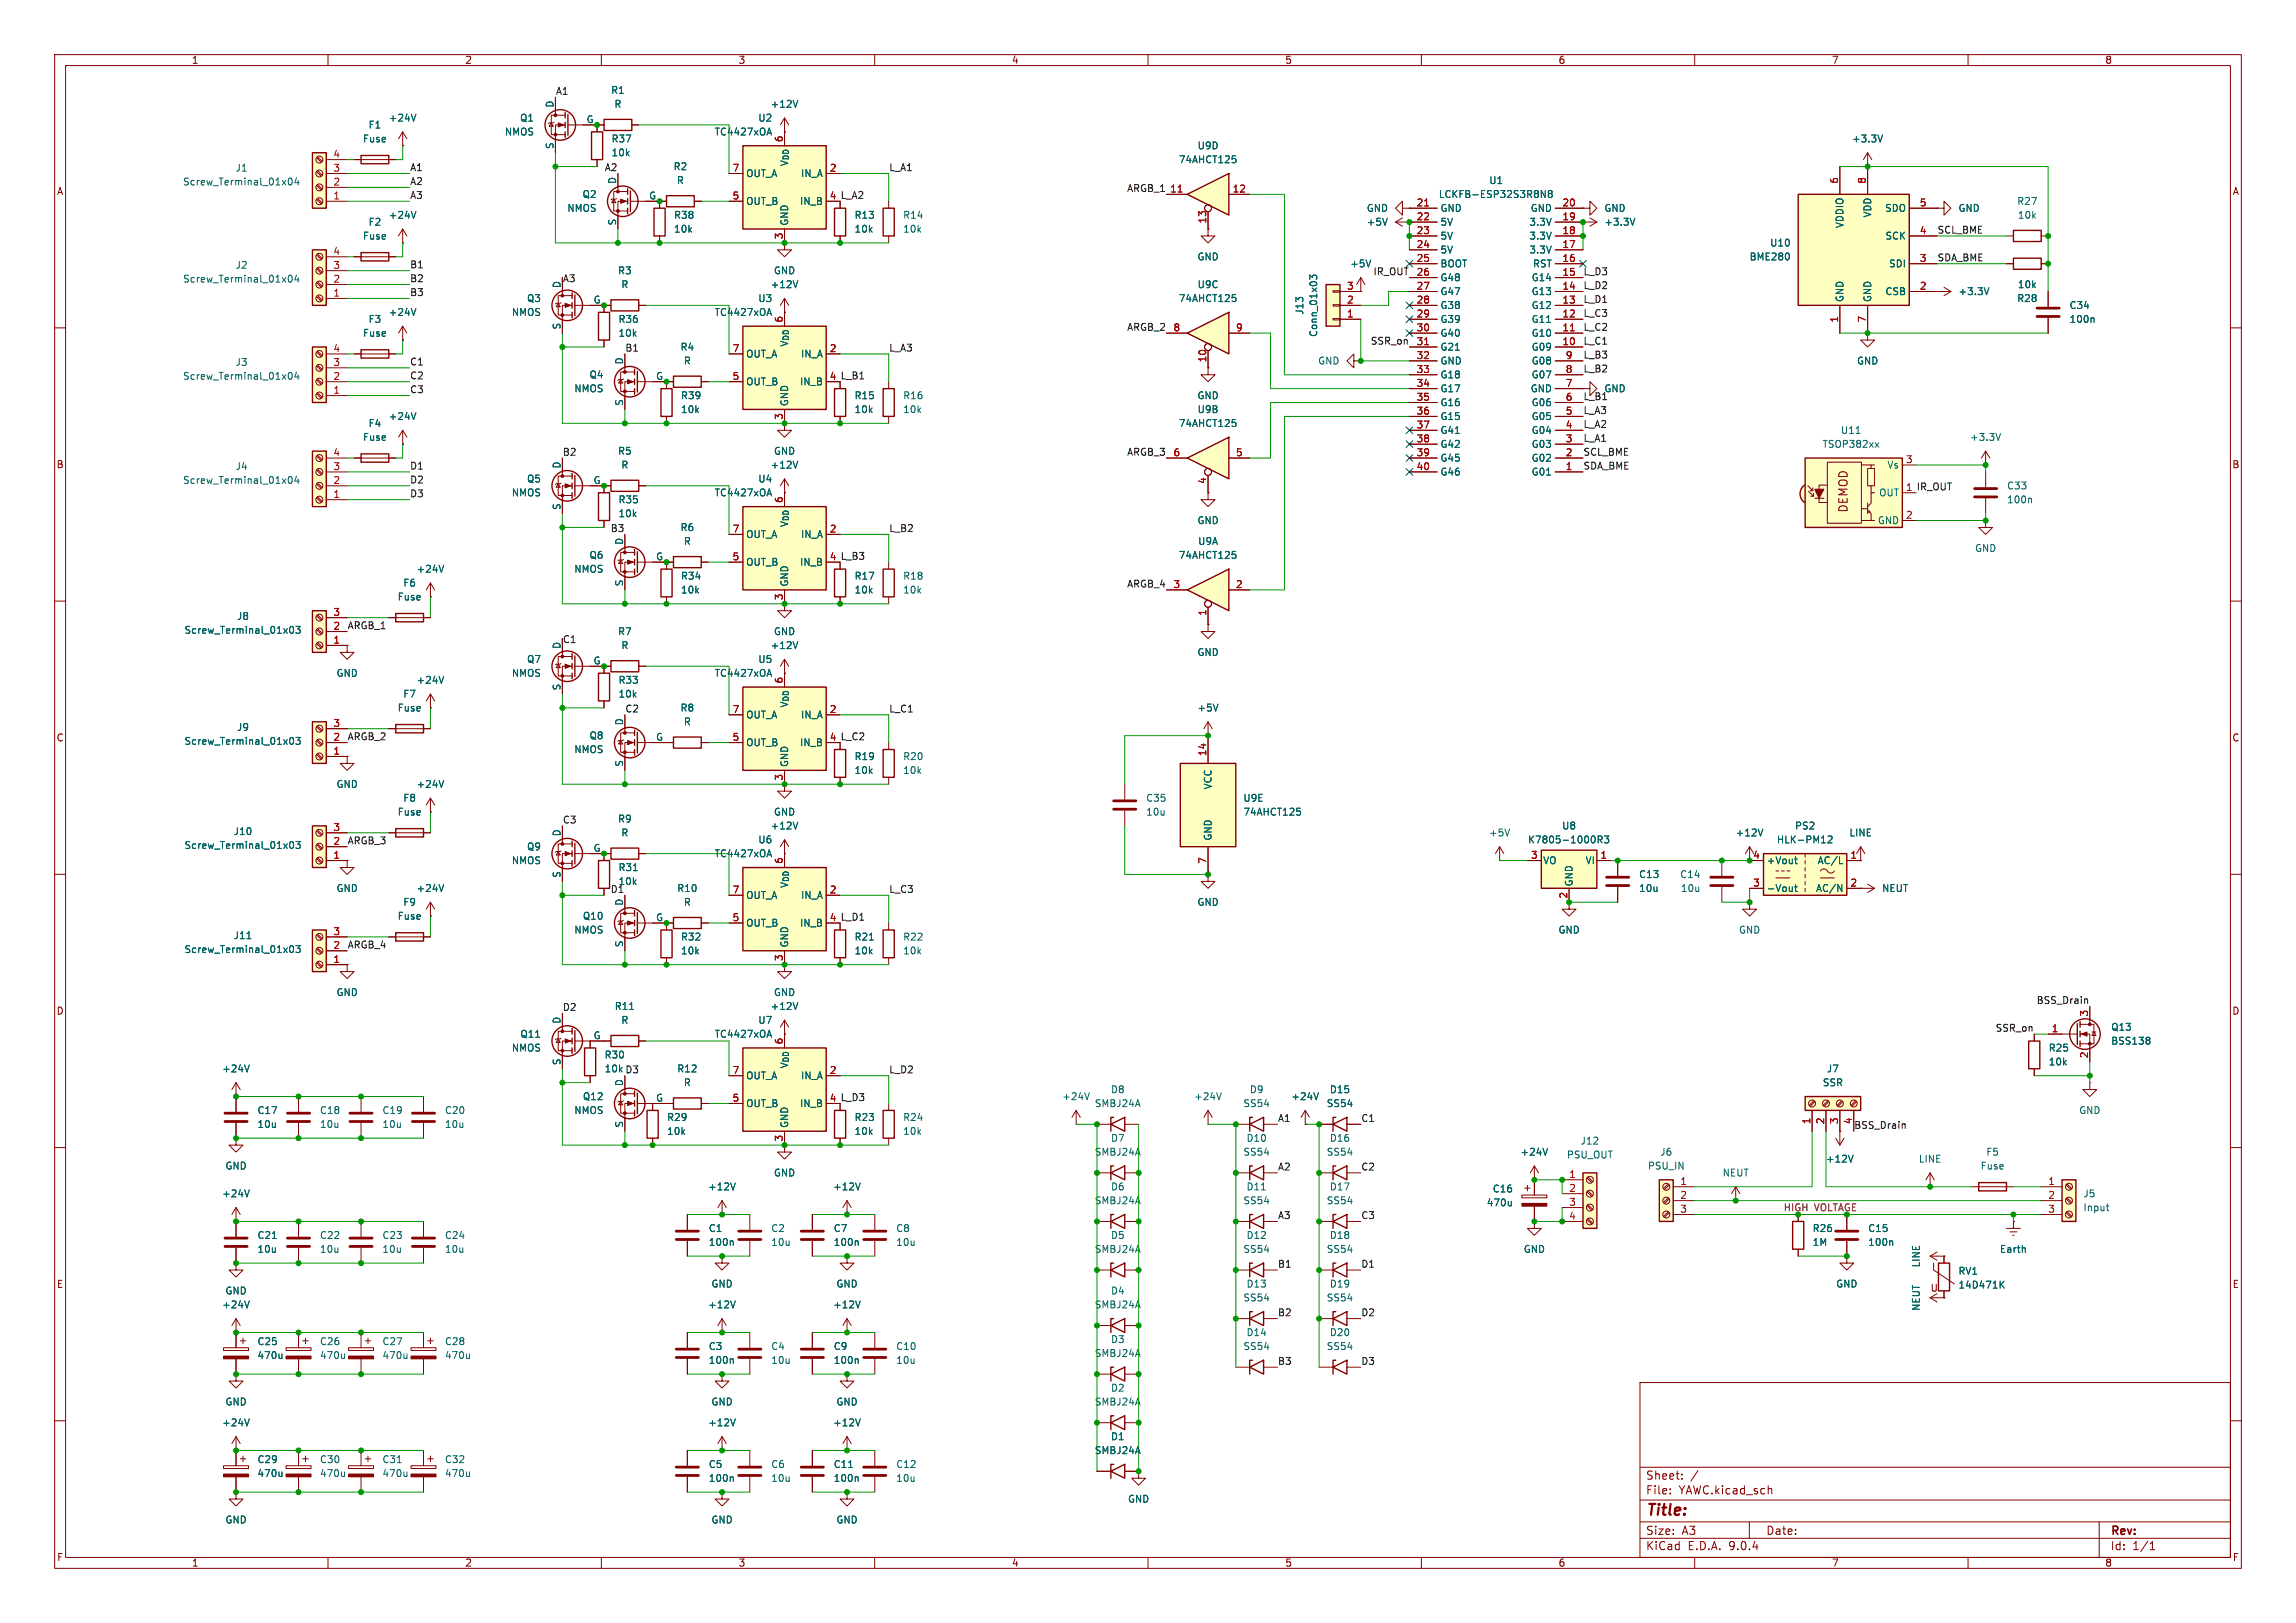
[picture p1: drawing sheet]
<svg xmlns="http://www.w3.org/2000/svg" width="420mm" height="297mm" viewBox="0 0 420 297" stroke-linecap="round" stroke-linejoin="round" font-family="sans-serif">
<defs><g id="words">
<text font-size="2.8" fill="#840000" x="301" y="277.9">Title:</text>
<g font-size="2.1" fill="#840000">
<text x="338.2" y="93.9" transform="rotate(-90 338.2 93.9)">DEMOD</text>
<text x="301" y="273.7">File:</text>
<text x="301" y="271">Sheet:</text>
<text x="307.1" y="273.7">YAWC.kicad_sch</text>
<text x="301" y="281.1">Size:</text>
<text x="307.6" y="281.1">A3</text>
<text x="323" y="281.1">Date:</text>
<text x="386" y="281.3">Rev:</text>
<text x="301" y="283.9">KiCad</text>
<text x="308.7" y="283.9">E.D.A.</text>
<text x="316.3" y="283.9">9.0.4</text>
<text x="386" y="283.9">Id:</text>
<text x="390.1" y="283.9">1/1</text>
</g>
<g font-size="1.8" fill="#840000">
<text x="35" y="11.9">1</text>
<text x="85" y="11.9">2</text>
<text x="135" y="11.9">3</text>
<text x="185" y="11.9">4</text>
<text x="235" y="11.9">5</text>
<text x="285" y="11.9">6</text>
<text x="335" y="11.9">7</text>
<text x="385" y="11.9">8</text>
<text x="10.3" y="35.9">A</text>
<text x="144.4" y="30.6" transform="rotate(-90 144.4 30.6)">V_{DD}</text>
<text x="408.3" y="35.9">A</text>
<text x="151.7" y="36.6">4 L_A2</text>
<text x="151.7" y="69.6">4 L_B1</text>
<text x="10.3" y="85.9">B</text>
<text x="408.2" y="85.9">B</text>
<text x="144.4" y="96.6" transform="rotate(-90 144.4 96.6)">V_{DD}</text>
<text x="151.7" y="102.6">4 L_B3</text>
<text x="144.4" y="129.6" transform="rotate(-90 144.4 129.6)">V_{DD}</text>
<text x="10.3" y="135.9">C</text>
<text x="151.7" y="135.6">4 L_C2</text>
<text x="408.2" y="135.9">C</text>
<text x="144.4" y="162.6" transform="rotate(-90 144.4 162.6)">V_{DD}</text>
<text x="151.7" y="168.7">4 L_D1</text>
<text x="10.3" y="185.9">D</text>
<text x="408.2" y="185.9">D</text>
<text x="144.4" y="195.7" transform="rotate(-90 144.4 195.7)">V_{DD}</text>
<text x="151.7" y="201.7">4 L_D3</text>
<text x="10.3" y="235.9">E</text>
<text x="353.1" y="236.6">U</text>
<text x="408.3" y="235.9">E</text>
<text x="10.3" y="285.9">F</text>
<text x="35" y="286.9">1</text>
<text x="85" y="286.9">2</text>
<text x="135" y="286.9">3</text>
<text x="185" y="286.9">4</text>
<text x="235" y="286.9">5</text>
<text x="285" y="286.9">6</text>
<text x="335" y="286.9">7</text>
<text x="385" y="286.9">8</text>
<text x="408.3" y="285.9">F</text>
</g>
<g font-size="1.8" fill="#0f0f0f">
<text x="101.6" y="17.4">A1</text>
<text x="74.9" y="33.9">A2</text>
<text x="74.9" y="31.4">A1</text>
<text x="110.5" y="31.4">A2</text>
<text x="162.6" y="31.4">L_A1</text>
<text x="206.1" y="35.2">ARGB_1</text>
<text x="74.9" y="36.5">A3</text>
<text x="354.3" y="42.8">SCL_BME</text>
<text x="354.3" y="47.9">SDA_BME</text>
<text x="74.9" y="51.7">B2</text>
<text x="74.9" y="49.2">B1</text>
<text x="251.1" y="50.5">IR_OUT</text>
<text x="289.6" y="50.5">L_D3</text>
<text x="289.6" y="53">L_D2</text>
<text x="74.9" y="54.3">B3</text>
<text x="289.6" y="58.1">L_C3</text>
<text x="289.6" y="55.5">L_D1</text>
<text x="114.3" y="64.4">B1</text>
<text x="162.6" y="64.4">L_A3</text>
<text x="206.1" y="60.6">ARGB_2</text>
<text x="250.7" y="63.2">SSR_on</text>
<text x="289.6" y="65.7">L_B3</text>
<text x="289.6" y="63.2">L_C1</text>
<text x="289.6" y="60.6">L_C2</text>
<text x="74.9" y="67">C1</text>
<text x="74.9" y="69.5">C2</text>
<text x="289.6" y="68.2">L_B2</text>
<text x="74.9" y="72">C3</text>
<text x="289.6" y="73.3">L_B1</text>
<text x="289.6" y="75.9">L_A3</text>
<text x="102.9" y="83.5">B2</text>
<text x="206.1" y="83.5">ARGB_3</text>
<text x="289.6" y="83.5">SCL_BME</text>
<text x="289.6" y="80.9">L_A1</text>
<text x="289.6" y="78.4">L_A2</text>
<text x="74.9" y="88.6">D2</text>
<text x="74.9" y="86">D1</text>
<text x="289.6" y="86">SDA_BME</text>
<text x="348.5" y="89.9">1 IR_OUT</text>
<text x="74.9" y="91.1">D3</text>
<text x="111.6" y="97.4">B3</text>
<text x="162.6" y="97.4">L_B2</text>
<text x="206.1" y="107.6">ARGB_4</text>
<text x="63.5" y="115.2">ARGB_1</text>
<text x="114.3" y="130.5">C2</text>
<text x="162.6" y="130.5">L_C1</text>
<text x="63.5" y="135.5">ARGB_2</text>
<text x="63.5" y="154.6">ARGB_3</text>
<text x="102.9" y="150.8">C3</text>
<text x="162.6" y="163.5">L_C3</text>
<text x="63.5" y="173.6">ARGB_4</text>
<text x="102.9" y="185.1">D2</text>
<text x="372.5" y="183.8">BSS_Drain</text>
<text x="365" y="188.9">SSR_on</text>
<text x="110.5" y="196.4">10k D3</text>
<text x="162.6" y="196.5">L_D2</text>
<text x="233.7" y="205.4">A1</text>
<text x="248.9" y="205.4">C1</text>
<text x="339.1" y="206.7">BSS_Drain</text>
<text x="233.7" y="214.3">A2</text>
<text x="248.9" y="214.3">C2</text>
<text x="233.7" y="223.2">A3</text>
<text x="248.9" y="223.2">C3</text>
<text x="233.7" y="232.1">B1</text>
<text x="248.9" y="232.1">D1</text>
<text x="233.7" y="241">B2</text>
<text x="248.9" y="241">D2</text>
<text x="233.7" y="249.8">B3</text>
<text x="248.9" y="249.8">D3</text>
</g>
<g font-size="1.8" fill="#006464">
<text x="111.7" y="17.4">R1</text>
<text x="67.3" y="23.7">F1</text>
<text x="71" y="22.5">+24V</text>
<text x="95" y="22.5">Q1</text>
<text x="101.3" y="19.8" transform="rotate(-90 101.3 19.8)">D</text>
<text x="107.2" y="22.6">G</text>
<text x="112.3" y="19.9">R</text>
<text x="138.6" y="22.5">U2</text>
<text x="140.9" y="19.9">+12V</text>
<text x="66.3" y="26.3">Fuse</text>
<text x="92.3" y="25">NMOS</text>
<text x="101.3" y="27.4" transform="rotate(-90 101.3 27.4)">S</text>
<text x="111.8" y="28.8">10k</text>
<text x="111.8" y="26.3">R37</text>
<text x="130.6" y="25">TC4427xOA</text>
<text x="219" y="27.5">U9D</text>
<text x="338.7" y="26.3">+3.3V</text>
<text x="33.4" y="34.1">Screw_Terminal_01x04</text>
<text x="43" y="31.6">J1</text>
<text x="112.8" y="33.8" transform="rotate(-90 112.8 33.8)">D</text>
<text x="123.1" y="31.3">R2</text>
<text x="123.7" y="33.9">R</text>
<text x="136.4" y="32.6">OUT_A</text>
<text x="146.4" y="32.6">IN_A</text>
<text x="215.5" y="30.1">74AHCT125</text>
<text x="272.3" y="33.9">U1</text>
<text x="67.3" y="41.5">F2</text>
<text x="71" y="40.2">+24V</text>
<text x="103.7" y="39">NMOS</text>
<text x="106.5" y="36.4">Q2</text>
<text x="112.8" y="41.3" transform="rotate(-90 112.8 41.3)">S</text>
<text x="118.6" y="36.6">G</text>
<text x="123.2" y="40.2">R38</text>
<text x="136.4" y="37.7">OUT_B</text>
<text x="144.4" y="41.4" transform="rotate(-90 144.4 41.4)">GND</text>
<text x="146.2" y="37.7">IN_B</text>
<text x="156.2" y="40.2">R13</text>
<text x="165.1" y="40.2">R14</text>
<text x="249.9" y="39">GND</text>
<text x="249.9" y="41.5">+5V</text>
<text x="263.1" y="36.4">LCKFB-ESP32S3R8N8</text>
<text x="263.4" y="41.5">5V</text>
<text x="263.4" y="39">GND</text>
<text x="279.7" y="41.5">3.3V</text>
<text x="279.9" y="39">GND</text>
<text x="293.4" y="39">GND</text>
<text x="293.4" y="41.5">+3.3V</text>
<text x="337.4" y="41.8" transform="rotate(-90 337.4 41.8)">VDDIO</text>
<text x="342.5" y="39.9" transform="rotate(-90 342.5 39.9)">VDD</text>
<text x="344.7" y="39">SDO</text>
<text x="358.1" y="39">GND</text>
<text x="368.9" y="37.7">R27</text>
<text x="369" y="40.2">10k</text>
<text x="66.3" y="44">Fuse</text>
<text x="123.2" y="42.8">10k</text>
<text x="156.2" y="42.8">10k</text>
<text x="165.1" y="42.8">10k</text>
<text x="218.9" y="47.9">GND</text>
<text x="263.4" y="46.6">5V</text>
<text x="263.4" y="44">5V</text>
<text x="279.7" y="46.6">3.3V</text>
<text x="279.7" y="44">3.3V</text>
<text x="319.9" y="47.9">BME280</text>
<text x="323.7" y="45.3">U10</text>
<text x="344.8" y="44">SCK</text>
<text x="33.4" y="51.9">Screw_Terminal_01x04</text>
<text x="43" y="49.4">J2</text>
<text x="102.6" y="52.8" transform="rotate(-90 102.6 52.8)">D</text>
<text x="113" y="50.4">R3</text>
<text x="113.6" y="52.9">R</text>
<text x="140.9" y="52.9">+12V</text>
<text x="141.5" y="50.4">GND</text>
<text x="219" y="52.9">U9C</text>
<text x="246.9" y="49.1">+5V</text>
<text x="263.4" y="51.7">G48</text>
<text x="263.4" y="49.1">BOOT</text>
<text x="280.1" y="51.7">G14</text>
<text x="280.3" y="49.1">RST</text>
<text x="345.5" y="49.1">SDI</text>
<text x="369" y="52.9">10k</text>
<text x="67.3" y="59.3">F3</text>
<text x="71" y="58">+24V</text>
<text x="93.5" y="58">NMOS</text>
<text x="96.3" y="55.5">Q3</text>
<text x="108.5" y="55.6">G</text>
<text x="113" y="59.3">R36</text>
<text x="130.6" y="58">TC4427xOA</text>
<text x="138.6" y="55.5">U3</text>
<text x="215.5" y="55.5">74AHCT125</text>
<text x="238.6" y="57.7" transform="rotate(-90 238.6 57.7)">J13</text>
<text x="263.4" y="59.3">G39</text>
<text x="263.4" y="56.7">G38</text>
<text x="263.4" y="54.2">G47</text>
<text x="280.1" y="59.3">G11</text>
<text x="280.1" y="56.7">G12</text>
<text x="280.1" y="54.2">G13</text>
<text x="337.4" y="55.4" transform="rotate(-90 337.4 55.4)">GND</text>
<text x="342.5" y="55.4" transform="rotate(-90 342.5 55.4)">GND</text>
<text x="344.8" y="54.2">CSB</text>
<text x="358.1" y="54.2">+3.3V</text>
<text x="368.9" y="55.5">R28</text>
<text x="378.5" y="59.3">100n</text>
<text x="378.5" y="56.7">C34</text>
<text x="66.3" y="61.8">Fuse</text>
<text x="102.6" y="60.4" transform="rotate(-90 102.6 60.4)">S</text>
<text x="113" y="61.8">10k</text>
<text x="124.4" y="64.4">R4</text>
<text x="136.4" y="65.6">OUT_A</text>
<text x="144.4" y="63.6" transform="rotate(-90 144.4 63.6)">V_{DD}</text>
<text x="146.4" y="65.6">IN_A</text>
<text x="241.1" y="61.8" transform="rotate(-90 241.1 61.8)">Conn_01x03</text>
<text x="263.4" y="64.4">G21</text>
<text x="263.4" y="61.8">G40</text>
<text x="280.1" y="64.4">G09</text>
<text x="280.1" y="61.8">G10</text>
<text x="33.4" y="69.7">Screw_Terminal_01x04</text>
<text x="43" y="67.2">J3</text>
<text x="105" y="72">NMOS</text>
<text x="107.7" y="69.4">Q4</text>
<text x="114" y="66.8" transform="rotate(-90 114 66.8)">D</text>
<text x="119.9" y="69.6">G</text>
<text x="125" y="66.9">R</text>
<text x="136.4" y="70.7">OUT_B</text>
<text x="146.2" y="70.7">IN_B</text>
<text x="241" y="66.9">GND</text>
<text x="263.4" y="72">G17</text>
<text x="263.4" y="69.4">G18</text>
<text x="263.4" y="66.9">GND</text>
<text x="279.9" y="72">GND</text>
<text x="280.1" y="69.4">G07</text>
<text x="280.1" y="66.9">G08</text>
<text x="293.4" y="72">GND</text>
<text x="339.6" y="66.9">GND</text>
<text x="71" y="77.1">+24V</text>
<text x="114" y="74.4" transform="rotate(-90 114 74.4)">S</text>
<text x="124.5" y="75.8">10k</text>
<text x="124.5" y="73.3">R39</text>
<text x="144.4" y="74.4" transform="rotate(-90 144.4 74.4)">GND</text>
<text x="156.2" y="75.8">10k</text>
<text x="156.2" y="73.3">R15</text>
<text x="165.1" y="75.8">10k</text>
<text x="165.1" y="73.3">R16</text>
<text x="218.9" y="73.3">GND</text>
<text x="219" y="75.8">U9B</text>
<text x="263.4" y="77.1">G15</text>
<text x="263.4" y="74.5">G16</text>
<text x="280.1" y="77.1">G05</text>
<text x="280.1" y="74.5">G06</text>
<text x="66.3" y="80.9">Fuse</text>
<text x="67.3" y="78.3">F4</text>
<text x="113" y="83.4">R5</text>
<text x="141.5" y="83.4">GND</text>
<text x="215.5" y="78.3">74AHCT125</text>
<text x="263.4" y="82.1">G42</text>
<text x="263.4" y="79.6">G41</text>
<text x="280.1" y="82.1">G03</text>
<text x="280.1" y="79.6">G04</text>
<text x="333.3" y="82.1">TSOP382xx</text>
<text x="336.6" y="79.6">U11</text>
<text x="360.3" y="80.9">+3.3V</text>
<text x="33.4" y="88.7">Screw_Terminal_01x04</text>
<text x="43" y="86.2">J4</text>
<text x="96.3" y="88.5">Q5</text>
<text x="102.6" y="85.8" transform="rotate(-90 102.6 85.8)">D</text>
<text x="108.5" y="88.6">G</text>
<text x="113.6" y="86">R</text>
<text x="138.6" y="88.5">U4</text>
<text x="140.9" y="86">+12V</text>
<text x="263.4" y="87.2">G46</text>
<text x="263.4" y="84.7">G45</text>
<text x="280.1" y="87.2">G01</text>
<text x="280.1" y="84.7">G02</text>
<text x="345.2" y="86">Vs</text>
<text x="367" y="89.8">C33</text>
<text x="93.5" y="91">NMOS</text>
<text x="102.6" y="93.4" transform="rotate(-90 102.6 93.4)">S</text>
<text x="113" y="94.8">10k</text>
<text x="113" y="92.3">R35</text>
<text x="130.6" y="91">TC4427xOA</text>
<text x="343.6" y="91">OUT</text>
<text x="367" y="92.3">100n</text>
<text x="114" y="99.8" transform="rotate(-90 114 99.8)">D</text>
<text x="124.4" y="97.4">R6</text>
<text x="125" y="99.9">R</text>
<text x="136.4" y="98.7">OUT_A</text>
<text x="146.4" y="98.7">IN_A</text>
<text x="218.9" y="96.1">GND</text>
<text x="219.1" y="99.9">U9A</text>
<text x="343.4" y="96.1">GND</text>
<text x="361.2" y="101.2">GND</text>
<text x="73.7" y="107.5">F6</text>
<text x="76.1" y="105">+24V</text>
<text x="105" y="105">NMOS</text>
<text x="107.7" y="102.5">Q6</text>
<text x="114" y="107.4" transform="rotate(-90 114 107.4)">S</text>
<text x="119.9" y="102.6">G</text>
<text x="124.5" y="106.3">R34</text>
<text x="136.4" y="103.7">OUT_B</text>
<text x="144.4" y="107.4" transform="rotate(-90 144.4 107.4)">GND</text>
<text x="146.2" y="103.7">IN_B</text>
<text x="156.2" y="106.3">R17</text>
<text x="165.1" y="106.3">R18</text>
<text x="215.5" y="102.5">74AHCT125</text>
<text x="43.3" y="113.6">J8</text>
<text x="72.7" y="110.1">Fuse</text>
<text x="124.5" y="108.8">10k</text>
<text x="156.2" y="108.8">10k</text>
<text x="165.1" y="108.8">10k</text>
<text x="33.6" y="116.2">Screw_Terminal_01x03</text>
<text x="102.6" y="118.8" transform="rotate(-90 102.6 118.8)">D</text>
<text x="113" y="116.4">R7</text>
<text x="113.6" y="119">R</text>
<text x="140.9" y="119">+12V</text>
<text x="141.5" y="116.4">GND</text>
<text x="61.5" y="124.1">GND</text>
<text x="76.1" y="125.3">+24V</text>
<text x="93.5" y="124.1">NMOS</text>
<text x="96.3" y="121.5">Q7</text>
<text x="108.5" y="121.7">G</text>
<text x="113" y="125.3">R33</text>
<text x="130.6" y="124.1">TC4427xOA</text>
<text x="138.6" y="121.5">U5</text>
<text x="218.9" y="120.2">GND</text>
<text x="72.7" y="130.4">Fuse</text>
<text x="73.7" y="127.9">F7</text>
<text x="102.6" y="126.4" transform="rotate(-90 102.6 126.4)">S</text>
<text x="113" y="127.9">10k</text>
<text x="124.4" y="130.4">R8</text>
<text x="136.4" y="131.7">OUT_A</text>
<text x="146.4" y="131.7">IN_A</text>
<text x="218.9" y="130.4">+5V</text>
<text x="33.6" y="136.5">Screw_Terminal_01x03</text>
<text x="43.3" y="134">J9</text>
<text x="107.7" y="135.5">Q8</text>
<text x="114" y="132.8" transform="rotate(-90 114 132.8)">D</text>
<text x="119.9" y="135.6">G</text>
<text x="125" y="132.9">R</text>
<text x="136.4" y="136.8">OUT_B</text>
<text x="146.2" y="136.8">IN_B</text>
<text x="105" y="138">NMOS</text>
<text x="114" y="140.4" transform="rotate(-90 114 140.4)">S</text>
<text x="144.4" y="140.5" transform="rotate(-90 144.4 140.5)">GND</text>
<text x="156.2" y="141.8">10k</text>
<text x="156.2" y="139.3">R19</text>
<text x="165.1" y="141.8">10k</text>
<text x="165.1" y="139.3">R20</text>
<text x="61.5" y="144.4">GND</text>
<text x="72.7" y="149.5">Fuse</text>
<text x="73.7" y="146.9">F8</text>
<text x="76.1" y="144.4">+24V</text>
<text x="141.5" y="149.5">GND</text>
<text x="209.6" y="146.9">C35</text>
<text x="209.6" y="149.5">10u</text>
<text x="221.8" y="144.5" transform="rotate(-90 221.8 144.5)">VCC</text>
<text x="227.3" y="146.9">U9E</text>
<text x="227.3" y="149.5">74AHCT125</text>
<text x="33.6" y="155.5">Screw_Terminal_01x03</text>
<text x="42.7" y="153">J10</text>
<text x="96.3" y="155.8">Q9</text>
<text x="102.6" y="153.1" transform="rotate(-90 102.6 153.1)">D</text>
<text x="108.5" y="156">G</text>
<text x="113" y="150.7">R9</text>
<text x="113.6" y="153.3">R</text>
<text x="138.6" y="154.5">U6</text>
<text x="140.9" y="152">+12V</text>
<text x="221.8" y="153.9" transform="rotate(-90 221.8 153.9)">GND</text>
<text x="272.3" y="153.3">+5V</text>
<text x="279.4" y="154.5">K7805-1000R3</text>
<text x="285.6" y="152">U8</text>
<text x="317.4" y="153.3">+12V</text>
<text x="324.9" y="154.5">HLK-PM12</text>
<text x="328.3" y="152">PS2</text>
<text x="338.2" y="153.3">LINE</text>
<text x="93.5" y="158.3">NMOS</text>
<text x="102.6" y="160.7" transform="rotate(-90 102.6 160.7)">S</text>
<text x="113" y="159.6">R31</text>
<text x="130.6" y="157.1">TC4427xOA</text>
<text x="282.2" y="158.3">VO</text>
<text x="289.9" y="158.3">VI</text>
<text x="299.7" y="160.9">C13</text>
<text x="307.2" y="160.9">C14</text>
<text x="323.1" y="158.3">+Vout</text>
<text x="332.4" y="158.3">AC/L</text>
<text x="61.5" y="163.4">GND</text>
<text x="73.7" y="166">F9</text>
<text x="76.1" y="163.4">+24V</text>
<text x="111.6" y="163.5">D1</text>
<text x="113" y="162.2">10k</text>
<text x="114" y="165.8" transform="rotate(-90 114 165.8)">D</text>
<text x="123.8" y="163.4">R10</text>
<text x="125" y="166">R</text>
<text x="136.4" y="164.7">OUT_A</text>
<text x="146.4" y="164.7">IN_A</text>
<text x="218.9" y="166">GND</text>
<text x="287.9" y="162.3" transform="rotate(-90 287.9 162.3)">GND</text>
<text x="299.7" y="163.4">10u</text>
<text x="307.4" y="163.4">10u</text>
<text x="323.1" y="163.4">-Vout</text>
<text x="332.1" y="163.4">AC/N</text>
<text x="344.2" y="163.4">NEUT</text>
<text x="42.7" y="172.1">J11</text>
<text x="72.7" y="168.5">Fuse</text>
<text x="105" y="171">NMOS</text>
<text x="106.5" y="168.5">Q10</text>
<text x="114" y="173.4" transform="rotate(-90 114 173.4)">S</text>
<text x="119.9" y="168.7">G</text>
<text x="124.5" y="172.3">R32</text>
<text x="136.4" y="169.8">OUT_B</text>
<text x="144.4" y="173.5" transform="rotate(-90 144.4 173.5)">GND</text>
<text x="146.2" y="169.8">IN_B</text>
<text x="156.2" y="172.3">R21</text>
<text x="165.1" y="172.3">R22</text>
<text x="285" y="171">GND</text>
<text x="318" y="171">GND</text>
<text x="33.6" y="174.6">Screw_Terminal_01x03</text>
<text x="124.5" y="174.9">10k</text>
<text x="156.2" y="174.9">10k</text>
<text x="165.1" y="174.9">10k</text>
<text x="61.5" y="182.5">GND</text>
<text x="112.4" y="185">R11</text>
<text x="140.9" y="185">+12V</text>
<text x="141.5" y="182.5">GND</text>
<text x="95.1" y="190.1">Q11</text>
<text x="102.6" y="187.4" transform="rotate(-90 102.6 187.4)">D</text>
<text x="108.5" y="190.2">G</text>
<text x="113.6" y="187.6">R</text>
<text x="130.6" y="190.1">TC4427xOA</text>
<text x="138.6" y="187.6">U7</text>
<text x="386.1" y="188.8">Q13</text>
<text x="386.1" y="191.4">BSS138</text>
<text x="40.5" y="196.4">+24V</text>
<text x="93.5" y="192.6">NMOS</text>
<text x="102.6" y="195" transform="rotate(-90 102.6 195)">S</text>
<text x="110.5" y="196.4">10k</text>
<text x="110.5" y="193.9">R30</text>
<text x="123.8" y="196.4">R12</text>
<text x="136.4" y="197.7">OUT_A</text>
<text x="146.4" y="197.7">IN_A</text>
<text x="334.1" y="196.4">J7</text>
<text x="374.7" y="195.2">10k</text>
<text x="374.7" y="192.6">R25</text>
<text x="106.5" y="201.5">Q12</text>
<text x="114" y="198.9" transform="rotate(-90 114 198.9)">D</text>
<text x="119.9" y="201.7">G</text>
<text x="125" y="199">R</text>
<text x="136.4" y="202.8">OUT_B</text>
<text x="146.2" y="202.8">IN_B</text>
<text x="194.2" y="201.5">+24V</text>
<text x="200.2" y="202.8">SMBJ24A</text>
<text x="203.1" y="200.3">D8</text>
<text x="218.3" y="201.5">+24V</text>
<text x="227.3" y="202.8">SS54</text>
<text x="228.5" y="200.3">D9</text>
<text x="236.1" y="201.5">+24V</text>
<text x="242.6" y="202.8">SS54</text>
<text x="243.2" y="200.3">D15</text>
<text x="333.3" y="199">SSR</text>
<text x="47" y="204.1">C17</text>
<text x="47" y="206.6">10u</text>
<text x="58.4" y="204.1">C18</text>
<text x="58.4" y="206.6">10u</text>
<text x="69.9" y="204.1">C19</text>
<text x="69.9" y="206.6">10u</text>
<text x="81.3" y="204.1">C20</text>
<text x="81.3" y="206.6">10u</text>
<text x="105" y="204.1">NMOS</text>
<text x="114" y="206.4" transform="rotate(-90 114 206.4)">S</text>
<text x="121.9" y="207.9">10k</text>
<text x="121.9" y="205.3">R29</text>
<text x="144.4" y="206.5" transform="rotate(-90 144.4 206.5)">GND</text>
<text x="156.2" y="207.9">10k</text>
<text x="156.2" y="205.3">R23</text>
<text x="165.1" y="207.9">10k</text>
<text x="165.1" y="205.3">R24</text>
<text x="203.1" y="209.1">D7</text>
<text x="227.9" y="209.1">D10</text>
<text x="243.2" y="209.1">D16</text>
<text x="289" y="209.7">J12</text>
<text x="380.2" y="204.1">GND</text>
<text x="41.1" y="214.2">GND</text>
<text x="141.5" y="215.5">GND</text>
<text x="200.2" y="211.7">SMBJ24A</text>
<text x="227.3" y="211.7">SS54</text>
<text x="242.6" y="211.7">SS54</text>
<text x="278" y="211.7">+24V</text>
<text x="286.5" y="212.2">PSU_OUT</text>
<text x="301.3" y="214.2">PSU_IN</text>
<text x="303.6" y="211.7">J6</text>
<text x="315" y="215.5">NEUT</text>
<text x="333.9" y="213">+12V</text>
<text x="350.9" y="213">LINE</text>
<text x="362.2" y="214.2">Fuse</text>
<text x="363.2" y="211.7">F5</text>
<text x="40.5" y="219.3">+24V</text>
<text x="129.4" y="218">+12V</text>
<text x="152.3" y="218">+12V</text>
<text x="200.2" y="220.6">SMBJ24A</text>
<text x="203.1" y="218">D6</text>
<text x="227.3" y="220.6">SS54</text>
<text x="227.9" y="218">D11</text>
<text x="242.6" y="220.6">SS54</text>
<text x="243.2" y="218">D17</text>
<text x="271.9" y="221">470u</text>
<text x="273" y="218.4">C16</text>
<text x="381" y="219.3">J5</text>
<text x="381" y="221.8">Input</text>
<text x="47" y="226.9">C21</text>
<text x="58.4" y="226.9">C22</text>
<text x="69.9" y="226.9">C23</text>
<text x="81.3" y="226.9">C24</text>
<text x="129.5" y="225.7">C1</text>
<text x="141" y="225.7">C2</text>
<text x="152.4" y="225.7">C7</text>
<text x="163.8" y="225.7">C8</text>
<text x="203.1" y="226.9">D5</text>
<text x="227.9" y="226.9">D12</text>
<text x="243.2" y="226.9">D18</text>
<text x="331.5" y="225.7">R26</text>
<text x="341.6" y="225.7">C15</text>
<text x="47" y="229.5">10u</text>
<text x="58.4" y="229.5">10u</text>
<text x="69.9" y="229.5">10u</text>
<text x="81.3" y="229.5">10u</text>
<text x="129.5" y="228.2">100n</text>
<text x="141" y="228.2">10u</text>
<text x="152.4" y="228.2">100n</text>
<text x="163.8" y="228.2">10u</text>
<text x="200.2" y="229.5">SMBJ24A</text>
<text x="227.3" y="229.5">SS54</text>
<text x="242.6" y="229.5">SS54</text>
<text x="278.6" y="229.5">GND</text>
<text x="331.5" y="228.2">1M</text>
<text x="341.6" y="228.2">100n</text>
<text x="351.4" y="232" transform="rotate(-90 351.4 232)">LINE</text>
<text x="358.1" y="233.5">RV1</text>
<text x="365.7" y="229.5">Earth</text>
<text x="40.5" y="239.6">+24V</text>
<text x="41.1" y="237.1">GND</text>
<text x="129.4" y="239.6">+12V</text>
<text x="130" y="235.8">GND</text>
<text x="152.3" y="239.6">+12V</text>
<text x="152.9" y="235.8">GND</text>
<text x="200.2" y="239.6">SMBJ24A</text>
<text x="203.1" y="237.1">D4</text>
<text x="227.3" y="238.4">SS54</text>
<text x="227.9" y="235.8">D13</text>
<text x="242.6" y="238.4">SS54</text>
<text x="243.2" y="235.8">D19</text>
<text x="335.8" y="235.8">GND</text>
<text x="351.4" y="240" transform="rotate(-90 351.4 240)">NEUT</text>
<text x="358.1" y="236">14D471K</text>
<text x="203.1" y="246">D3</text>
<text x="227.9" y="244.7">D14</text>
<text x="243.2" y="244.7">D20</text>
<text x="47" y="248.9">470u</text>
<text x="47" y="246.4">C25</text>
<text x="58.4" y="248.9">470u</text>
<text x="58.4" y="246.4">C26</text>
<text x="69.9" y="248.9">470u</text>
<text x="69.9" y="246.4">C27</text>
<text x="81.3" y="248.9">470u</text>
<text x="81.3" y="246.4">C28</text>
<text x="129.5" y="247.2">C3</text>
<text x="129.5" y="249.8">100n</text>
<text x="141" y="247.2">C4</text>
<text x="141" y="249.8">10u</text>
<text x="152.4" y="247.2">C9</text>
<text x="152.4" y="249.8">100n</text>
<text x="163.8" y="247.2">C10</text>
<text x="163.8" y="249.8">10u</text>
<text x="200.2" y="248.5">SMBJ24A</text>
<text x="227.3" y="247.2">SS54</text>
<text x="242.6" y="247.2">SS54</text>
<text x="41.1" y="257.4">GND</text>
<text x="130" y="257.4">GND</text>
<text x="152.9" y="257.4">GND</text>
<text x="200.2" y="257.4">SMBJ24A</text>
<text x="203.1" y="254.9">D2</text>
<text x="40.5" y="261.2">+24V</text>
<text x="129.4" y="261.2">+12V</text>
<text x="152.3" y="261.2">+12V</text>
<text x="203.1" y="263.8">D1</text>
<text x="47" y="267.9">C29</text>
<text x="58.4" y="267.9">C30</text>
<text x="69.9" y="267.9">C31</text>
<text x="81.3" y="267.9">C32</text>
<text x="129.5" y="268.8">C5</text>
<text x="141" y="268.8">C6</text>
<text x="152.4" y="268.8">C11</text>
<text x="163.8" y="268.8">C12</text>
<text x="200.2" y="266.3">SMBJ24A</text>
<text x="47" y="270.5">470u</text>
<text x="58.4" y="270.5">470u</text>
<text x="69.9" y="270.5">470u</text>
<text x="81.3" y="270.5">470u</text>
<text x="129.5" y="271.4">100n</text>
<text x="141" y="271.4">10u</text>
<text x="152.4" y="271.4">100n</text>
<text x="163.8" y="271.4">10u</text>
<text x="206.2" y="275.2">GND</text>
<text x="41.1" y="279">GND</text>
<text x="130" y="279">GND</text>
<text x="152.9" y="279">GND</text>
</g>
<g font-size="1.8" fill="#a90000">
<text x="60.9" y="29">4</text>
<text x="143.3" y="26.1" transform="rotate(-90 143.3 26.1)">6</text>
<text x="60.9" y="34">2</text>
<text x="60.9" y="31.5">3</text>
<text x="133.9" y="31.5">7</text>
<text x="151.7" y="31.5">2</text>
<text x="214" y="35.3">11</text>
<text x="225.4" y="35.3">12</text>
<text x="336.3" y="33.7" transform="rotate(-90 336.3 33.7)">6</text>
<text x="341.4" y="33.7" transform="rotate(-90 341.4 33.7)">8</text>
<text x="60.9" y="36.6">1</text>
<text x="133.9" y="36.6">5</text>
<text x="151.7" y="36.6">4</text>
<text x="220.7" y="41" transform="rotate(-90 220.7 41)">13</text>
<text x="259" y="40.4">22</text>
<text x="259" y="37.8">21</text>
<text x="285.7" y="40.4">19</text>
<text x="285.7" y="37.8">20</text>
<text x="351.1" y="37.8">5</text>
<text x="60.9" y="46.7">4</text>
<text x="143.3" y="43.9" transform="rotate(-90 143.3 43.9)">3</text>
<text x="259" y="45.5">24</text>
<text x="259" y="42.9">23</text>
<text x="285.7" y="45.5">17</text>
<text x="285.7" y="42.9">18</text>
<text x="351.1" y="42.9">4</text>
<text x="60.9" y="51.8">2</text>
<text x="60.9" y="49.3">3</text>
<text x="246.3" y="53.1">3</text>
<text x="259" y="53.1">27</text>
<text x="259" y="50.5">26</text>
<text x="259" y="48">25</text>
<text x="285.7" y="53.1">14</text>
<text x="285.7" y="50.5">15</text>
<text x="285.7" y="48">16</text>
<text x="351.1" y="48">3</text>
<text x="351.1" y="53.1">2</text>
<text x="60.9" y="54.4">1</text>
<text x="143.3" y="59.1" transform="rotate(-90 143.3 59.1)">6</text>
<text x="246.3" y="58.2">1</text>
<text x="246.3" y="55.6">2</text>
<text x="259" y="58.2">29</text>
<text x="259" y="55.6">28</text>
<text x="285.7" y="58.2">12</text>
<text x="285.7" y="55.6">13</text>
<text x="336.3" y="59.1" transform="rotate(-90 336.3 59.1)">1</text>
<text x="341.4" y="59.1" transform="rotate(-90 341.4 59.1)">7</text>
<text x="60.9" y="64.5">4</text>
<text x="133.9" y="64.5">7</text>
<text x="151.7" y="64.5">2</text>
<text x="214.6" y="60.7">8</text>
<text x="226" y="60.7">9</text>
<text x="259" y="65.8">32</text>
<text x="259" y="63.2">31</text>
<text x="259" y="60.7">30</text>
<text x="285.7" y="63.2">10</text>
<text x="285.7" y="60.7">11</text>
<text x="286.3" y="65.8">9</text>
<text x="60.9" y="69.6">2</text>
<text x="60.9" y="67.1">3</text>
<text x="133.9" y="69.6">5</text>
<text x="151.7" y="69.6">4</text>
<text x="220.7" y="66.4" transform="rotate(-90 220.7 66.4)">10</text>
<text x="259" y="70.9">34</text>
<text x="259" y="68.3">33</text>
<text x="286.3" y="70.9">7</text>
<text x="286.3" y="68.3">8</text>
<text x="60.9" y="72.1">1</text>
<text x="143.3" y="76.9" transform="rotate(-90 143.3 76.9)">3</text>
<text x="259" y="75.9">36</text>
<text x="259" y="73.4">35</text>
<text x="286.3" y="75.9">5</text>
<text x="286.3" y="73.4">6</text>
<text x="60.9" y="83.6">4</text>
<text x="214.6" y="83.6">6</text>
<text x="226" y="83.6">5</text>
<text x="259" y="83.6">39</text>
<text x="259" y="81">38</text>
<text x="259" y="78.5">37</text>
<text x="286.3" y="83.6">2</text>
<text x="286.3" y="81">3</text>
<text x="286.3" y="78.5">4</text>
<text x="60.9" y="88.6">2</text>
<text x="60.9" y="86.1">3</text>
<text x="220.7" y="88.7" transform="rotate(-90 220.7 88.7)">4</text>
<text x="259" y="86.1">40</text>
<text x="286.3" y="86.1">1</text>
<text x="348.5" y="84.8">3</text>
<text x="60.9" y="91.2">1</text>
<text x="143.3" y="92.1" transform="rotate(-90 143.3 92.1)">6</text>
<text x="348.5" y="95">2</text>
<text x="133.9" y="97.5">7</text>
<text x="151.7" y="97.5">2</text>
<text x="133.9" y="102.6">5</text>
<text x="151.7" y="102.6">4</text>
<text x="214.6" y="107.7">3</text>
<text x="226" y="107.7">2</text>
<text x="60.9" y="112.8">3</text>
<text x="143.3" y="109.9" transform="rotate(-90 143.3 109.9)">3</text>
<text x="220.7" y="112.8" transform="rotate(-90 220.7 112.8)">1</text>
<text x="60.9" y="117.9">1</text>
<text x="60.9" y="115.3">2</text>
<text x="143.3" y="125.2" transform="rotate(-90 143.3 125.2)">6</text>
<text x="133.9" y="130.6">7</text>
<text x="151.7" y="130.6">2</text>
<text x="60.9" y="135.6">2</text>
<text x="60.9" y="133.1">3</text>
<text x="133.9" y="135.6">5</text>
<text x="151.7" y="135.6">4</text>
<text x="60.9" y="138.2">1</text>
<text x="143.3" y="142.9" transform="rotate(-90 143.3 142.9)">3</text>
<text x="220.7" y="138.5" transform="rotate(-90 220.7 138.5)">14</text>
<text x="60.9" y="154.7">2</text>
<text x="60.9" y="152.1">3</text>
<text x="60.9" y="157.2">1</text>
<text x="143.3" y="158.2" transform="rotate(-90 143.3 158.2)">6</text>
<text x="220.7" y="158.2" transform="rotate(-90 220.7 158.2)">7</text>
<text x="280" y="157.2">3</text>
<text x="292.7" y="157.2">1</text>
<text x="320.6" y="157.2">4</text>
<text x="338.4" y="157.2">1</text>
<text x="133.9" y="163.6">7</text>
<text x="151.7" y="163.6">2</text>
<text x="286.8" y="164.5" transform="rotate(-90 286.8 164.5)">2</text>
<text x="320.6" y="162.3">3</text>
<text x="338.4" y="162.3">2</text>
<text x="60.9" y="173.7">2</text>
<text x="60.9" y="171.2">3</text>
<text x="133.9" y="168.7">5</text>
<text x="151.7" y="168.7">4</text>
<text x="60.9" y="176.3">1</text>
<text x="143.3" y="176" transform="rotate(-90 143.3 176)">3</text>
<text x="143.3" y="191.2" transform="rotate(-90 143.3 191.2)">6</text>
<text x="375.2" y="189">1</text>
<text x="382" y="186.1" transform="rotate(-90 382 186.1)">3</text>
<text x="133.9" y="196.6">7</text>
<text x="151.7" y="196.6">2</text>
<text x="382" y="193.7" transform="rotate(-90 382 193.7)">2</text>
<text x="133.9" y="201.7">5</text>
<text x="151.7" y="201.7">4</text>
<text x="143.3" y="209" transform="rotate(-90 143.3 209)">3</text>
<text x="331.2" y="205.8" transform="rotate(-90 331.2 205.8)">1</text>
<text x="333.8" y="205.8" transform="rotate(-90 333.8 205.8)">2</text>
<text x="336.3" y="205.8" transform="rotate(-90 336.3 205.8)">3</text>
<text x="338.8" y="205.8" transform="rotate(-90 338.8 205.8)">4</text>
<text x="286.9" y="215.6">1</text>
<text x="286.9" y="218.2">2</text>
<text x="286.9" y="220.7">3</text>
<text x="307.3" y="216.9">1</text>
<text x="307.3" y="219.5">2</text>
<text x="307.3" y="222">3</text>
<text x="374.6" y="216.9">1</text>
<text x="374.6" y="219.5">2</text>
<text x="374.6" y="222">3</text>
<text x="286.9" y="223.3">4</text>
</g>
<g font-size="1.8" fill="#009600">
<text x="102.9" y="51.7">A3</text>
<text x="102.9" y="117.8">C1</text>
</g>
<g font-size="1.8" fill="#840084">
<text x="326.2" y="221.8">HIGH</text>
<text x="331.9" y="221.8">VOLTAGE</text>
</g>
</g></defs>
<g fill="none" stroke="#840000" stroke-width=".18">
<path d="M10 10h400v277h-400zM12 12h396v273h-396zM60 10v2M110 10v2M160 10v2M210 10v2M260 10v2M310 10v2M360 10v2M10 60h2M408 60h2M363.2 95.3v1.2h1.3l-1.3 1.3-1.3-1.3h1.3"/>
<path d="M363.2 95.3h.1M10 110h2M408 110h2M10 160h2M408 160h2M10 210h2M408 210h2M300 253h108v32h-108zM10 260h2M300 278.5h108M300 274.5h108M300 268.5h108"/>
<path d="M305.5 273.2v.2M305.5 272.5v.1M307.7 270.5v.2M307.7 269.8v.1M310.6 269.1l-1.3 1.9M320 278.5v3M323.7 272.4h.2l.2 .2v.8M384 278.5v6.5M408 260h2M60 285v2M110 285v2M160 285v2"/>
<path d="M210 285v2M260 285v2M300 281.5h108M310 285v2M360 285v2M393.3 283.6h.9M393.3 282.5l.4-.4v1.5"/>
</g>
<path d="M135.9 26.7h15.2v15.2h-15.2z" fill="#ffffc2"/>
<path d="M135.9 26.7h15.2v15.2h-15.2z" fill="none" stroke="#840000" stroke-width=".25"/>
<path d="M133.3 31.8h2.6M133.3 36.8h2.6M151.1 31.8h2.6M143.5 41.9v2.6M221 67.3v1.3h-1.3l1.3 1.3 1.2-1.3h-1.2M221 67.3h.1M154.9 219.7l-.7 1.3M154.9 219.7l.8 1.3M154.9 219.7v2.5M154.9 222.2h.1" fill="none" stroke="#840000" stroke-width=".18"/>
<path d="M140.4 24.3h.6M140.7 23.4l.4 1.3M157.4 216.5l-.5 1.2" fill="none" stroke="#006464" stroke-width=".18"/>
<path d="M217.2 61l7.6-3.8v7.6z" fill="#ffffc2"/>
<g fill="none" stroke="#840000" stroke-width=".25">
<path d="M108.2 24.1h2v5.1h-2zM110.5 21.8h5.1v2.1h-5.1zM114.8 34.5v1.1M114.8 36.3v1M114.8 38.1v1M115.3 34.9v3.8M104.6 53.6v1M104.6 55.4v1M104.6 57.2v1M105.2 54v3.8M111.8 54.9h5v2h-5zM217.2 61l7.6-3.8v7.6z"/>
<circle cx="113.9" cy="36.8" r="2.79"/>
<circle cx="103.8" cy="55.9" r="2.79"/>
</g>
<g fill="none" stroke="#840000" stroke-width=".18">
<path d="M109.2 29.2v1.3M110.5 22.9h-1.3v1.2M112.3 36.4l.3 .7h-.7zM112.8 36.3l-.2 .1h-.7l-.1 .2M113 31.8v3.3M114.8 35.1h-2.5v3.5h2.5M114.8 36.8h-1.8v5.1M115.3 36.8h5.3M115.6 22.9h1.2M143.5 21.6l-.8 1.3M143.5 21.6l.8 1.3M143.5 21.6v2.5"/>
<path d="M102.1 55.5l.4 .6h-.8zM102.6 55.4l-.1 .1h-.8l-.1 .1M102.9 50.8v3.3M104.6 54.1h-2.5v3.6h2.5M104.6 55.9h-1.7v5.1M105.2 55.9h6.6M116.8 55.9h1.3M213.4 61h3.8M221 64.1v3.2M224.8 61h3.8M221 114.3v1.3h-1.3l1.3 1.2 1.2-1.2h-1.2M221 114.3h.1"/>
<path d="M221 134.6h.1M221 132.1v2.5M221 132.1l-.8 1.3M221 132.1l.7 1.3M132.1 219.7l-.8 1.3M132.1 219.7l.7 1.3M132.1 219.7v2.5M143.5 209.6v1.2h-1.3l1.3 1.3 1.3-1.3h-1.3M143.5 209.6h.1M132.1 222.2h.1M137.2 222.2v2.8M137.2 227.1v2.8"/>
<path d="M148.6 222.2v2.8M148.6 227.1v2.8M154.9 229.9v1.2h1.3l-1.3 1.3-1.2-1.3h1.2M154.9 229.9h.1"/>
<circle cx="221" cy="63.5" r=".63"/>
</g>
<path d="M145.9 18.4l-.4 1.2M225.4 53.9h.6M225.5 54.4h.3l.3 .2-.1 .5-.5 .1M222.8 128.8l-.4 1.3M134.5 216.5l-.4 1.2M156.8 227.1l.2 .1v.7" fill="none" stroke="#006464" stroke-width=".18"/>
<path d="M135.1 225.3h4.1M135.1 226.8h4.1M146.6 225.3h4M146.6 226.8h4" fill="none" stroke="#840000" stroke-width=".51"/>
<g fill="#840000" stroke="#840000" stroke-width=".18">
<path d="M113.5 36.4l1.1 .4-1.1 .4z"/>
<path d="M103.4 55.5l1 .4-1 .4z"/>
<circle cx="113" cy="35.1" r=".25"/>
<circle cx="113" cy="38.6" r=".25"/>
<circle cx="102.9" cy="54.1" r=".25"/>
<circle cx="102.9" cy="57.7" r=".25"/>
</g>
<path d="M135.9 92.7h15.2v15.3h-15.2z" fill="#ffffc2"/>
<path d="M135.9 92.7h15.2v15.3h-15.2z" fill="none" stroke="#840000" stroke-width=".25"/>
<path d="M133.3 97.8h2.6M151.1 97.8h2.6M133.3 102.9h2.6M143.5 108v2.5" fill="none" stroke="#840000" stroke-width=".18"/>
<path d="M140.4 90.4h.6M140.7 89.5l.4 1.2" fill="none" stroke="#006464" stroke-width=".18"/>
<path d="M217.2 83.8l7.6-3.8v7.6z" fill="#ffffc2"/>
<path d="M217.2 83.8l7.6-3.8v7.6z" fill="none" stroke="#840000" stroke-width=".25"/>
<g fill="none" stroke="#840000" stroke-width=".18">
<path d="M213.4 83.8h3.8M221 90.2v1.2h-1.3l1.3 1.3 1.2-1.3h-1.2M221 90.2h.1M221 87v3.2M224.8 83.8h3.8M125.7 222.2v2.8M125.7 227.1v2.8M132.1 229.9v1.2h1.2l-1.2 1.3-1.3-1.3h1.3M132.1 229.9h.1"/>
<circle cx="221" cy="86.4" r=".63"/>
</g>
<path d="M225.4 76.8h.6M225.5 77.3h.3l.3 .2-.1 .4-.5 .1M133.9 227.1l.2 .1v.7" fill="none" stroke="#006464" stroke-width=".18"/>
<path d="M123.7 225.3h4.1M123.7 226.8h4.1" fill="none" stroke="#840000" stroke-width=".51"/>
<path d="M217.2 108l7.6-3.9v7.7z" fill="#ffffc2"/>
<path d="M217.2 108l7.6-3.9v7.7z" fill="none" stroke="#840000" stroke-width=".25"/>
<g fill="none" stroke="#840000" stroke-width=".18">
<path d="M213.4 108h3.8M221 111.1v3.2M224.8 108h3.8"/>
<circle cx="221" cy="110.5" r=".63"/>
</g>
<path d="M225.4 100.9h.6M225.5 101.4h.3l.3 .2-.1 .5-.5 .1" fill="none" stroke="#006464" stroke-width=".18"/>
<path d="M215.9 139.7h10.2v15.2h-10.2z" fill="#ffffc2"/>
<path d="M152.7 71.1h2v5.1h-2zM161.5 71.1h2.1v5.1h-2.1zM215.9 139.7h10.2v15.2h-10.2z" fill="none" stroke="#840000" stroke-width=".25"/>
<g fill="none" stroke="#840000" stroke-width=".18">
<path d="M248.9 53.3h.1M248.9 50.8l-.7 1.3M248.9 50.8l.8 1.3M248.9 50.8v2.5M153.7 69.9v1.2M153.7 76.2v1.3M162.6 69.9v1.2M162.6 76.2v1.3M143.5 87.6l-.8 1.3M143.5 87.6l.8 1.3M143.5 87.6v2.6M221 134.6v5.1"/>
<path d="M205.7 143.5v2.8M205.7 148.3v2.8M221 154.9v5.1M221 160v1.3h1.2l-1.2 1.3-1.3-1.3h1.3M221 160h.1"/>
</g>
<path d="M250.7 47.6l-.4 1.2M145.9 84.4l-.4 1.3M237.2 147.9h.6M237.4 148.4h.3l.2 .2-.1 .5-.4 .1" fill="none" stroke="#006464" stroke-width=".18"/>
<path d="M203.7 146.6h4.1M203.7 148.1h4.1" fill="none" stroke="#840000" stroke-width=".51"/>
<path d="M242.6 52.1h2.5v7.6h-2.5z" fill="#ffffc2"/>
<path d="M242.6 52.1h2.5v7.6h-2.5zM161.5 104.1h2.1v5.1h-2.1zM161.5 203.2h2.1v5.1h-2.1z" fill="none" stroke="#840000" stroke-width=".25"/>
<g fill="none" stroke="#840000" stroke-width=".18">
<path d="M221 41.9v1.3h-1.3l1.3 1.3 1.2-1.3h-1.2M221 41.9h.1M243.8 58.3h1.3v.2h-1.3zM243.8 55.8h1.3v.2h-1.3zM243.8 53.2h1.3v.3h-1.3zM245.1 58.4h3.8M245.1 55.9h3.8M245.1 53.3h3.8M247.6 66v-1.2l-1.2 1.2 1.2 1.3v-1.3h1.3M248.9 66h.1M162.6 102.9v1.2M162.6 109.2v1.3"/>
<path d="M162.6 201.9v1.3M162.6 208.3v1.3"/>
</g>
<path d="M239.6 51.1v-.8l.5 .5 .1-.4h.5l.2 .2-.2 .5" fill="none" stroke="#006464" stroke-width=".18"/>
<path d="M135.9 191.8h15.2v15.2h-15.2z" fill="#ffffc2"/>
<path d="M152.7 104.1h2v5.1h-2zM135.9 191.8h15.2v15.2h-15.2z" fill="none" stroke="#840000" stroke-width=".25"/>
<path d="M153.7 102.9v1.2M153.7 109.2v1.3M133.3 196.9h2.6M151.1 196.9h2.6M133.3 201.9h2.6M143.5 207v2.6" fill="none" stroke="#840000" stroke-width=".18"/>
<path d="M140.4 189.4h.6M140.7 188.5l.4 1.3" fill="none" stroke="#006464" stroke-width=".18"/>
<path d="M217.2 35.6l7.6-3.8v7.6z" fill="#ffffc2"/>
<g fill="none" stroke="#840000" stroke-width=".25">
<path d="M217.2 35.6l7.6-3.8v7.6zM368.3 42.2h5.1v2h-5.1zM109.5 90.2h2v5.1h-2zM116.1 100.6v1M116.1 102.4v1M116.1 104.1v1.1M116.6 101v3.8M120.9 104.1h2v5.1h-2zM123.2 101.9h5.1v2h-5.1zM152.7 203.2h2v5.1h-2z"/>
<circle cx="115.2" cy="102.9" r="2.79"/>
</g>
<g fill="none" stroke="#840000" stroke-width=".18">
<path d="M213.4 35.6h3.8M221 38.7v3.2M224.8 35.6h3.8M290.8 39.9l1.3 .7M341.6 30.5h.1M341.6 27.9l-.7 1.3M341.6 27.9l.8 1.3M341.6 27.9v2.6M354.3 38.1h1.3v-1.3l1.3 1.3-1.3 1.3v-1.3M354.3 38.1h.1M289.6 40.6h.1M289.6 40.6h2.5"/>
<path d="M292.1 40.6l-1.3 .8M367 43.2h1.3M373.4 43.2h1.2M143.5 77.5v1.2h1.3l-1.3 1.3-1.3-1.3h1.3M143.5 77.5h.1M110.5 88.9v1.3M110.5 95.3v1.2M114.3 97.8v3.3M363.2 85.1h.1M363.2 82.6l-.7 1.2M363.2 82.6l.8 1.2M363.2 82.6v2.5"/>
<path d="M363.2 86.4v2.8M363.2 91.2v2.8M113.5 102.5l.4 .6h-.7zM114 102.4l-.1 .1h-.7l-.2 .1M116.1 101.1h-2.6v3.5h2.6M116.1 102.9h-1.8v5.1M116.6 102.9h6.6M121.9 102.9v1.2M121.9 109.2v1.3M128.3 102.9h1.2M43.2 198.1v5.4M43.2 198.1l-.8 1.3"/>
<path d="M43.2 198.1l.7 1.3M43.2 208.3v1.3h1.2l-1.2 1.2-1.3-1.2h1.3M43.2 208.3h.1M43.2 200.7h.1M43.2 205.5v2.8M153.7 201.9v1.3M153.7 208.3v1.3M43.2 223.5h.1M43.2 231.1v1.3h1.2l-1.2 1.3-1.3-1.3h1.3M43.2 231.1h.1M43.2 221v5.3M43.2 228.3v2.8"/>
<path d="M43.2 221l-.8 1.2M43.2 221l.7 1.2M66 223.5v2.8M66 228.3v2.8M77.5 223.5v2.8M77.5 228.3v2.8"/>
<circle cx="221" cy="38.1" r=".63"/>
</g>
<path d="M215.5 35.1h.7" fill="none" stroke="#a90000" stroke-width=".18"/>
<path d="M225.4 28.5h.6M225.5 29h.3l.3 .2-.1 .5-.5 .1M299 39.9l-.4 1.3M344.4 24.7l-.5 1.3M365.9 79.3l-.4 1.3M371.4 91.2l.2 .2v.6M45.6 194.9l-.4 1.3M45.6 217.7l-.4 1.3M49.8 226.6h.7" fill="none" stroke="#006464" stroke-width=".18"/>
<path d="M361.2 89.4h4.1M361.2 90.9h4.1M41.1 203.7h4.1M41.1 205.2h4.1M41.1 226.6h4.1M41.1 228.1h4.1M64 226.6h4.1M64 228.1h4.1M75.4 226.6h4.1M75.4 228.1h4.1" fill="none" stroke="#840000" stroke-width=".51"/>
<g fill="#840000" stroke="#840000" stroke-width=".18">
<path d="M114.8 102.5l1 .4-1 .4z"/>
<circle cx="114.3" cy="101.1" r=".25"/>
<circle cx="114.3" cy="104.6" r=".25"/>
</g>
<path d="M328.9 35.6h20.3v20.3h-20.3z" fill="#ffffc2"/>
<g fill="none" stroke="#840000" stroke-width=".25">
<path d="M328.9 35.6h20.3v20.3h-20.3zM109.5 57.2h2v5h-2zM368.3 47.2h5.1v2.1h-5.1zM116.1 67.6v1M116.1 69.3v1.1M116.1 71.1v1M116.6 67.9v3.9"/>
<circle cx="115.2" cy="69.8" r="2.79"/>
</g>
<g fill="none" stroke="#840000" stroke-width=".18">
<path d="M336.5 30.5v5.1M341.6 30.5v5.1M349.2 38.1h5.1M110.5 55.9v1.3M336.5 55.9v5.1M341.6 55.9v5.1M349.2 43.2h5.1M349.2 48.3h5.1M349.2 53.3h7.7M354.3 53.3h.1M355.6 52.6l1.3 .7M356.9 53.3l-1.3 .8"/>
<path d="M367 48.3h1.3M373.4 48.3h1.2M110.5 62.2v1.3M113.5 69.5l.4 .6h-.7zM114 69.3l-.1 .2h-.7l-.2 .1M114.3 64.8v3.3M116.1 68.1h-2.6v3.5h2.6M116.1 69.9h-1.8v5M116.6 69.9h5.3M341.6 61v1.2h1.3l-1.3 1.3-1.2-1.3h1.2M341.6 61h.1M66 200.7v2.8"/>
<path d="M66 205.5v2.8M77.5 200.7v2.8M77.5 205.5v2.8"/>
</g>
<path d="M327.2 46.5v.8M363.8 52.6l-.4 1.3" fill="none" stroke="#006464" stroke-width=".18"/>
<g fill="#840000" stroke="#840000" stroke-width=".18">
<path d="M114.8 69.5l1 .4-1 .3z"/>
<circle cx="114.3" cy="68.1" r=".25"/>
<circle cx="114.3" cy="71.6" r=".25"/>
</g>
<path d="M64 203.7h4.1M64 205.2h4.1M75.4 203.7h4.1M75.4 205.2h4.1" fill="none" stroke="#840000" stroke-width=".51"/>
<path d="M135.9 59.7h15.2v15.2h-15.2z" fill="#ffffc2"/>
<g fill="none" stroke="#840000" stroke-width=".25">
<path d="M135.9 59.7h15.2v15.2h-15.2zM120.9 71.1h2v5.1h-2zM123.2 68.8h5.1v2.1h-5.1zM104.6 86.6v1M104.6 88.4v1M104.6 90.2v1M105.2 87v3.8M111.8 87.9h5v2h-5zM152.7 137.2h2v5h-2z"/>
<circle cx="103.8" cy="88.9" r="2.79"/>
</g>
<g fill="none" stroke="#840000" stroke-width=".18">
<path d="M374.6 53.3v2.8M374.6 58.2v2.8M121.9 76.2v1.3M123.2 69.9h-1.3v1.2M128.3 69.9h1.2M133.3 64.8h2.6M133.3 69.9h2.6M143.5 74.9v2.6M151.1 64.8h2.6M102.1 88.5l.4 .7h-.8zM102.6 88.4l-.1 .1h-.8l-.1 .1M102.9 83.8v3.3"/>
<path d="M104.6 87.1h-2.5v3.6h2.5M104.6 88.9h-1.7v5.1M105.2 88.9h6.6M116.8 88.9h1.3M153.7 135.9v1.3M153.7 142.2v1.3M54.6 223.5v2.8M54.6 228.3v2.8"/>
</g>
<path d="M140.4 57.4h.6M140.7 56.5l.4 1.2M382.9 58.2l.1 .1v.7" fill="none" stroke="#006464" stroke-width=".18"/>
<path d="M372.6 56.4h4.1M372.6 57.9h4.1M52.6 226.6h4M52.6 228.1h4" fill="none" stroke="#840000" stroke-width=".51"/>
<g fill="#840000" stroke="#840000" stroke-width=".18">
<path d="M103.4 88.5l1 .4-1 .4z"/>
<circle cx="102.9" cy="87.1" r=".25"/>
<circle cx="102.9" cy="90.7" r=".25"/>
</g>
<path d="M329.8 89l.3-.2 1.1 1.6-1.1 1.5a1.97 1.97 0 0 1-.3-2.9z" fill="#ffffc2" stroke="#ffffc2" stroke-width=".18"/>
<path d="M330.2 83.8h17.8v12.7h-17.8z" fill="#ffffc2"/>
<path d="M66 28.4h5.1v1.6h-5.1zM66 46.2h5.1v1.6h-5.1zM330.1 88.8a1.97 1.97 0 0 0 0 3.1M330.2 83.8h17.8v12.7h-17.8z" fill="none" stroke="#840000" stroke-width=".25"/>
<g fill="none" stroke="#840000" stroke-width=".18">
<path d="M64.8 29.2h7.6M73.7 26.7h.1M73.7 24.1v2.6M73.7 24.1l-.8 1.3M73.7 24.1l.7 1.3M256.5 38.1v-1.3l-1.2 1.3 1.2 1.3v-1.3h1.3M256.5 39.9l-1.2 .7M257.8 38.1h.1M257.8 38.1h5.1M284.5 38.1h5.1M289.6 38.1h1.2v-1.3l1.3 1.3-1.3 1.3v-1.3M289.6 38.1h.1"/>
<path d="M64.8 47h7.6M73.7 44.5h.1M73.7 41.9l-.8 1.3M73.7 41.9l.7 1.3M73.7 41.9v2.6M255.3 40.6h7.6M255.3 40.6l1.2 .8M257.8 40.6h.1M257.8 58.4h5.1M257.8 55.9h5.1M257.8 53.3h5.1M257.8 50.8h5.1"/>
<path d="M257.8 48.3h5.1M257.8 45.7h5.1M257.8 43.2h5.1M284.5 58.4h5.1M284.5 55.9h5.1M284.5 53.3h5.1M284.5 50.8h5.1M284.5 48.3h5.1M284.5 45.7h5.1M284.5 43.2h5.1M284.5 40.6h5.1M257.8 78.7h5.1"/>
<path d="M257.8 76.2h5.1M257.8 73.7h5.1M257.8 71.1h5.1M257.8 68.6h5.1M257.8 66h5.1M257.8 63.5h5.1M257.8 61h5.1M284.5 78.7h5.1M284.5 76.2h5.1M284.5 73.7h5.1M284.5 71.1h5.1M284.5 68.6h5.1"/>
<path d="M284.5 66h5.1M284.5 63.5h5.1M284.5 61h5.1M289.6 71.1h1.2v-1.2l1.3 1.2-1.3 1.3v-1.3M289.6 71.1h.1M257.8 86.4h5.1M257.8 83.8h5.1M257.8 81.3h5.1M284.5 86.4h5.1M284.5 83.8h5.1M284.5 81.3h5.1M330.7 88.9l.9 .9"/>
<path d="M330.8 89.9l.9 .9M331.1 89.8h.5M331.2 90.8h.5M331.6 89.3v.5M331.7 90.3v.5M332 91.2h1.6M334.3 84.6h6.2v11.2h-6.2zM334.3 88.8h-1.6v3.1h1.6M340.5 85.1h1.8M340.5 95.3h1.8M340.5 93.1h1.1M341.6 85.7h1.3v3.2h-1.3z"/>
<path d="M341.6 93.3l.7 .7v1.3h.6M341.6 92.1v1.9M342 93.5v.2h-.2M342.3 88.9v1.3M342.9 90.2h-.6v1.9l-.7 .6M342.9 85.1h-.6v.6M348 85.1h2.5M348 95.3h2.5M348 90.2h2.5M54.6 200.7v2.8M54.6 205.5v2.8M63.8 246.6h4.5v.5h-4.5z"/>
<path d="M66 243.8v2.8M66 248.7v2.8M66.8 245.4h1M67.3 244.9v1M75.2 246.6h4.6v.5h-4.6zM77.5 243.8v2.8M77.5 248.7v2.8M78.2 245.4h1M78.7 244.9v1M43.2 265.4h.1M43.2 262.9l-.8 1.3M43.2 262.9l.7 1.3"/>
<path d="M43.2 262.9v2.5M52.3 268.2h4.6v.5h-4.6zM54.6 265.4v2.8M54.6 270.3v2.7M55.4 267h1M55.9 266.4v1.1"/>
</g>
<g fill="#840000" stroke="#840000" stroke-width=".18">
<path d="M332 89.5h1.6l-.9 1.7z"/>
<path d="M75.2 248.2h4.6v.5h-4.6z"/>
<path d="M63.8 248.2h4.5v.5h-4.5z"/>
<path d="M52.3 269.7h4.6v.6h-4.6z"/>
</g>
<g fill="none" stroke="#006464" stroke-width=".18">
<path d="M76.1 38.7l-.4 1.2M76.1 20.9l-.4 1.3M253.8 39.9l-.5 1.3M281.9 34.9l.8 1.2v-1.2M283.5 35.4l-.3-.2 .3-.3h.2l.2 .2-.2 .3M283.5 35.4l-.3 .3 .1 .3 .2 .1h.3l.1-.2v-.2l-.2-.3M283.5 35.4h.2M339.5 79.3h.8M343 81l.7 .9M343.7 81l-.7 .9M45.6 259.7l-.4 1.2M74.4 247.8v.8"/>
<path d="M74.4 248.5l-.1 .1M85.9 247.8v.8M85.9 248.5l-.2 .1M63 269.4v.8M63 270.1l-.2 .1"/>
</g>
<path d="M52.6 203.7h4M52.6 205.2h4" fill="none" stroke="#840000" stroke-width=".51"/>
<path d="M260.6 37.7h.7M260.6 63.1h.7M287.3 60.5h.7" fill="none" stroke="#a90000" stroke-width=".18"/>
<path d="M57.1 45.7h2.6v10.2h-2.6z" fill="#ffffc2"/>
<path d="M57.1 45.7h2.6v10.2h-2.6z" fill="none" stroke="#840000" stroke-width=".25"/>
<g fill="none" stroke="#840000" stroke-width=".18">
<path d="M57.9 54.3l.9 .8M57.9 51.7l.9 .9M57.9 49.2l.9 .8M57.9 46.7l.9 .8M58.1 54.1l.9 .8M58.1 51.6l.9 .8M58.1 49l.9 .9M58.1 46.5l.9 .8M59.7 54.6h3.8M59.7 52.1h3.8M59.7 49.5h3.8M59.7 47h3.8"/>
<circle cx="58.4" cy="52.1" r=".63"/>
<circle cx="58.4" cy="49.5" r=".63"/>
<circle cx="58.4" cy="47" r=".63"/>
<circle cx="58.4" cy="54.6" r=".63"/>
</g>
<path d="M52.9 50.4h.1a.68 .68 0 0 1 .5 .6 .68 .68 0 0 1-.5 .6 .84 .84 0 0 1-.1-1.2zM54.2 50.3l-.3 .9h.8M54.5 50.8v.8" fill="none" stroke="#006464" stroke-width=".18"/>
<path d="M57.1 27.9h2.6v10.2h-2.6z" fill="#ffffc2"/>
<g fill="none" stroke="#840000" stroke-width=".25">
<path d="M57.1 27.9h2.6v10.2h-2.6zM103.4 20.6v1M103.4 22.4v1M103.4 24.1v1M103.9 21v3.8M243.8 223.5l2.6-1.3v2.6zM243.8 232.4l2.6-1.3v2.6zM244.3 222.2h-.5v2.6M244.3 231.1h-.5v2.6M243.8 241.3l2.6-1.3v2.6zM243.8 250.2l2.6-1.3v2.6zM244.3 240h-.5v2.6"/>
<path d="M244.3 248.9h-.5v2.6"/>
<circle cx="102.5" cy="22.9" r="2.79"/>
</g>
<g fill="none" stroke="#840000" stroke-width=".18">
<path d="M101.6 17.8v3.3M57.9 36.5l.9 .8M57.9 34l.9 .8M57.9 31.4l.9 .9M57.9 28.9l.9 .8M58.1 36.3l.9 .9M58.1 33.8l.9 .8M58.1 31.2l.9 .9M58.1 28.7l.9 .8M59.7 36.8h3.8M59.7 34.3h3.8M59.7 31.8h3.8"/>
<path d="M59.7 29.2h3.8M100.8 22.5l.4 .6h-.7zM101.3 22.4l-.1 .1h-.7l-.2 .1M103.4 21.1h-2.6v3.5h2.6M103.4 22.9h-1.8v5M103.9 22.9h5.3M320 154.9l-.7 1.3M320 154.9l.8 1.3M320 154.9v2.6M340.4 157.5h.1M340.4 154.9l-.8 1.3M340.4 154.9l.7 1.3"/>
<path d="M340.4 154.9v2.6M241.3 223.5h2.5M241.3 232.4h2.5M246.4 223.5h2.5M246.4 232.4h2.5M40.9 246.6h4.6v.5h-4.6zM43.2 251.5v1.2h1.2l-1.2 1.3-1.3-1.3h1.3M43.2 251.5h.1M43.2 243.8h.1M43.2 241.3v5.3M43.2 248.7v2.8M43.2 241.3l-.8 1.3"/>
<path d="M43.2 241.3l.7 1.3M43.9 245.4h1.1M44.4 244.9v1M52.3 246.6h4.6v.5h-4.6zM54.6 243.8v2.8M54.6 248.7v2.8M55.4 245.4h1M55.9 244.9v1M241.3 241.3h2.5M241.3 250.2h2.5M246.4 241.3h2.5M246.4 250.2h2.5"/>
<path d="M43.2 273v1.3h1.2l-1.2 1.3-1.3-1.3h1.3M43.2 273h.1M63.8 268.2h4.5v.5h-4.5zM66 265.4v2.8M66 270.3v2.7M66.8 267h1M67.3 266.4v1.1M75.2 268.2h4.6v.5h-4.6zM77.5 265.4v2.8M77.5 270.3v2.7M78.2 267h1M78.7 266.4v1.1"/>
<circle cx="58.4" cy="36.8" r=".63"/>
<circle cx="58.4" cy="29.2" r=".63"/>
<circle cx="58.4" cy="31.7" r=".63"/>
<circle cx="58.4" cy="34.3" r=".63"/>
</g>
<g fill="none" stroke="#006464" stroke-width=".18">
<path d="M52.9 32.6h.1a.68 .68 0 0 1 .5 .6 .68 .68 0 0 1-.5 .7 .84 .84 0 0 1-.1-1.3zM54.2 32.5l-.3 .9h.8M54.5 33v.9M322.5 151.7l-.5 1.3M45.6 238.1l-.4 1.2M51.6 247.8v.8M51.6 248.5l-.2 .1M63 247.8v.8M63 248.5l-.2 .1M72.7 267.7h.7M74.4 269.4v.8M74.4 270.1l-.1 .1"/>
<path d="M85.9 269.4v.8M85.9 270.1l-.2 .1"/>
</g>
<g fill="#840000" stroke="#840000" stroke-width=".18">
<path d="M102.1 22.5l1 .4-1 .3z"/>
<path d="M52.3 248.2h4.6v.5h-4.6z"/>
<path d="M40.9 248.2h4.6v.5h-4.6z"/>
<path d="M75.2 269.7h4.6v.6h-4.6z"/>
<path d="M63.8 269.7h4.5v.6h-4.5z"/>
<circle cx="101.6" cy="21.1" r=".25"/>
<circle cx="101.6" cy="24.6" r=".25"/>
</g>
<path d="M322.6 156.2h15.2v7.6h-15.2z" fill="#ffffc2"/>
<path d="M322.6 156.2h15.2v7.6h-15.2zM228.6 205.7l2.5-1.2v2.5zM229.1 204.5h-.5v2.5M228.6 250.2l2.5-1.3v2.6zM229.1 248.9h-.5v2.6" fill="none" stroke="#840000" stroke-width=".25"/>
<g fill="none" stroke="#840000" stroke-width=".18">
<path d="M274.3 157.5h.1M274.3 154.9l-.7 1.3M274.3 154.9l.8 1.3M274.3 154.9v2.6M320 157.5h2.6M324.9 159.4h.5M325.9 159.4h.5M326.9 159.4h.5M330.2 156.2v.6M330.2 157.5v.6M330.2 158.8v.6M333 159.4a.82 .82 0 0 1 .8-.4 .82 .82 0 0 1 .7 .6 .72 .72 0 0 0 1-.2"/>
<path d="M337.8 157.5h2.6M287 165.1v1.3h1.3l-1.3 1.2-1.3-1.2h1.3M320 162.6h2.6M324.9 160.7h2.5M330.2 160v.7M330.2 161.3v.6M330.2 162.6v.6M333 160.7h2.5M337.8 162.6h5.1M340.4 162.6h.1M341.6 161.8l1.3 .8M342.9 162.6l-1.3 .7"/>
<path d="M221 205.7h.1M221 203.2l-.8 1.3M221 203.2l.7 1.3M221 203.2v2.5M226.1 205.7h2.5M231.1 205.7h2.6M226.1 250.2h2.5M231.1 250.2h2.6"/>
</g>
<path d="M276.1 151.7l-.4 1.3M328.3 157.2h.5M328.4 156.8v1.1l.4 .2M334.4 153.1l.5-.1 .2 .3-.8 .9h.8M336.5 158.1h.6M328.3 162.3h.5M328.4 161.9v1.1l.4 .1M336.2 161.9l.7 1.2v-1.2M223.4 200l-.4 1.2" fill="none" stroke="#006464" stroke-width=".18"/>
<path d="M281.9 155.6h10.2v7h-10.2z" fill="#ffffc2"/>
<g fill="none" stroke="#840000" stroke-width=".25">
<path d="M281.9 155.6h10.2v7h-10.2zM104.6 188.2v1M104.6 190v1M104.6 191.8v1M105.2 188.6v3.8M111.8 189.5h5v2h-5zM116.1 199.6v1.1M371.1 190.5h2v5.1h-2zM116.1 201.4v1M116.1 203.2v1M116.6 200v3.8M118.4 203.2h2v5.1h-2z"/>
<path d="M123.2 200.9h5.1v2h-5.1zM228.6 214.6l2.5-1.2v2.5zM229.1 213.4h-.5v2.5M243.8 214.6l2.6-1.2v2.5zM243.8 205.7l2.6-1.2v2.5zM244.3 213.4h-.5v2.5M244.3 204.5h-.5v2.5M228.6 232.4l2.5-1.3v2.6zM228.6 223.5l2.5-1.3v2.6zM229.1 231.1h-.5v2.6M229.1 222.2h-.5v2.6M228.6 241.3l2.5-1.3v2.6z"/>
<path d="M229.1 240h-.5v2.6"/>
<circle cx="103.8" cy="190.5" r="2.79"/>
<circle cx="115.2" cy="201.9" r="2.79"/>
</g>
<g fill="none" stroke="#840000" stroke-width=".18">
<path d="M279.4 157.5h2.5M292.1 157.5h2.5M295.9 157.5v2.8M315 157.5v2.8M287 162.6v2.5M295.9 162.3v2.8M315 162.3v2.8M320 165.1v1.3h1.3l-1.3 1.2-1.2-1.2h1.2M320 165.1h.1M102.1 190.1l.4 .7h-.8zM102.6 190l-.1 .1h-.8l-.1 .1M102.9 185.4v3.3"/>
<path d="M104.6 188.7h-2.5v3.6h2.5M104.6 190.5h-1.7v5.1M105.2 190.5h6.6M114.3 196.9v3.3M116.8 190.5h1.3M143.5 186.7l.8 1.3M143.5 186.7l-.8 1.3M143.5 186.7v2.5M372.1 189.2v1.3M372.1 195.6v1.3M113.5 201.5l.4 .7h-.7zM114 201.4l-.1 .1h-.7l-.2 .2"/>
<path d="M116.1 200.2h-2.6v3.5h2.6M116.1 201.9h-1.8v5.1M116.6 201.9h6.6M119.4 201.9v1.3M119.4 208.3v1.3M128.3 201.9h1.2M226.1 214.6h2.5M231.1 214.6h2.6M238.8 205.7h.1M238.8 203.2l-.8 1.3M238.8 203.2l.7 1.3M238.8 203.2v2.5"/>
<path d="M241.3 214.6h2.5M241.3 205.7h2.5M246.4 214.6h2.5M246.4 205.7h2.5M226.1 232.4h2.5M226.1 223.5h2.5M231.1 232.4h2.6M231.1 223.5h2.6M226.1 241.3h2.5M231.1 241.3h2.6"/>
</g>
<path d="M292.3 153.6h.6l.2-.2-.1-.3-.7-.1v1.2M292.6 153.6l.5 .6M293.5 153h.8l-.4 .5 .3 .1v.5l-.2 .1-.5-.1M115.2 184.7h.7M145.9 183.5l-.4 1.2M241.2 200l-.4 1.2M230.7 217.7h.8" fill="none" stroke="#006464" stroke-width=".18"/>
<path d="M293.9 160.5h4M293.9 162.1h4M312.9 160.5h4.1M312.9 162.1h4.1" fill="none" stroke="#840000" stroke-width=".51"/>
<g fill="#840000" stroke="#840000" stroke-width=".18">
<path d="M114.8 201.5l1 .4-1 .4z"/>
<path d="M103.4 190.1l1 .4-1 .4z"/>
<circle cx="114.3" cy="200.2" r=".25"/>
<circle cx="114.3" cy="203.7" r=".25"/>
<circle cx="102.9" cy="188.7" r=".25"/>
<circle cx="102.9" cy="192.3" r=".25"/>
</g>
<path d="M377.2 215.9h2.5v7.6h-2.5z" fill="#ffffc2"/>
<g fill="none" stroke="#840000" stroke-width=".25">
<path d="M161.5 137.2h2.1v5h-2.1zM116.1 166.6v1M116.1 168.4v1M116.1 170.2v1M116.6 167v3.8M120.9 170.2h2v5.1h-2zM123.2 167.9h5.1v2h-5.1zM106.9 191.8h2.1v5.1h-2.1zM361.9 216.4h5.1v1.5h-5.1zM377.2 215.9h2.5v7.6h-2.5z"/>
<circle cx="115.2" cy="168.9" r="2.79"/>
</g>
<g fill="none" stroke="#840000" stroke-width=".18">
<path d="M162.6 135.9v1.3M162.6 142.2v1.3M113.5 168.5l.4 .7h-.7zM114 168.4l-.1 .1h-.7l-.2 .2M114.3 163.8v3.3M116.1 167.1h-2.6v3.6h2.6M116.1 168.9h-1.8v5.1M116.6 168.9h6.6M121.9 168.9v1.3M121.9 175.3v1.2M128.3 168.9h1.2M107.9 190.5v1.3"/>
<path d="M107.9 196.9v1.2M353.1 217.2h.1M353.1 214.6l.7 1.3M353.1 214.6l-.8 1.3M353.1 214.6v2.6M360.7 217.2h7.6M373.4 217.2h3.8M373.4 219.7h3.8M377.9 216.8l.9 .9M377.9 219.4l.9 .8M378.1 216.7l.9 .8M378.1 219.2l.9 .8"/>
<path d="M367 224.8h2.6M367.7 225.4h1.2M368.2 226.1h.2M368.3 223.5h.1M368.3 223.5v1.3M373.4 222.2h3.8M377.9 221.9l.9 .9M378.1 221.7l.9 .9"/>
<circle cx="378.5" cy="217.2" r=".63"/>
<circle cx="378.5" cy="219.7" r=".63"/>
<circle cx="378.5" cy="222.2" r=".63"/>
</g>
<path d="M370.4 228.4l.1 .8M385.3 220.7h.5M385.5 221.4l.3 .2" fill="none" stroke="#006464" stroke-width=".18"/>
<g fill="#840000" stroke="#840000" stroke-width=".18">
<path d="M114.8 168.5l1 .4-1 .4z"/>
<circle cx="114.3" cy="167.1" r=".25"/>
<circle cx="114.3" cy="170.7" r=".25"/>
</g>
<path d="M330.2 200.7h10.2v2.5h-10.2z" fill="#ffffc2"/>
<g fill="none" stroke="#840000" stroke-width=".25">
<path d="M152.7 170.2h2v5.1h-2zM161.5 170.2h2.1v5.1h-2.1zM380 187.3v3.8M380.5 186.9v1.1M380.5 188.7v1M380.5 190.5v1M330.2 200.7h10.2v2.5h-10.2zM327.9 223.5h2v5.1h-2zM354.6 231.1h2v5.1h-2z"/>
<circle cx="381.4" cy="189.2" r="2.79"/>
</g>
<g fill="none" stroke="#840000" stroke-width=".18">
<path d="M143.5 176.5v1.3h-1.3l1.3 1.3 1.3-1.3h-1.3M143.5 176.5h.1M153.7 168.9v1.3M153.7 175.3v1.2M162.6 168.9v1.3M162.6 175.3v1.2M374.6 189.2h5.4M380.5 187.5h2.5v3.5h-2.5M380.5 189.2h1.8v5.1M382.3 198.1v1.3h1.2l-1.2 1.3-1.3-1.3h1.3M382.3 198.1h.1M382.3 184.2v3.3"/>
<path d="M382.7 188.8h.7M383 188.8l.4 .7h-.7zM331.5 203.2v3.8M331.8 201.4l-.8 .9M332 201.6l-.9 .9M334 203.2v3.8M334.3 201.4l-.8 .9M334.5 201.6l-.8 .9M335.8 208.3l.7 1.3M336.5 207h.1M336.5 203.2v6.4M336.9 201.4l-.9 .9"/>
<path d="M337.1 201.6l-.9 .9M337.3 208.3l-.8 1.3M339.1 203.2v3.8M339.4 201.4l-.8 .9M339.6 201.6l-.8 .9M328.9 222.2v1.3M328.9 228.6v1.3M337.8 229.9v1.2h1.3l-1.3 1.3-1.3-1.3h1.3M337.8 229.9h.1M337.8 222.2v2.8M337.8 227.1v2.8M353.1 237.5l1.2 .8"/>
<path d="M353.1 237.5h2.5M353.1 229.9l1.2 .7M353.1 229.9h2.5M353.7 231.1v1.3l3.8 2.5M354.3 236.7l-1.2 .8M354.3 229.1l-1.2 .8M355.6 237.5h.1M355.6 229.9h.1M355.6 229.9v1.2M355.6 236.2v1.3"/>
<circle cx="331.5" cy="201.9" r=".63"/>
<circle cx="334" cy="201.9" r=".63"/>
<circle cx="336.5" cy="201.9" r=".63"/>
<circle cx="339.1" cy="201.9" r=".63"/>
</g>
<path d="M159 172h.8M393 189.8l.3 .3-.3 .3 .3 .2v.2l-.3 .3M339 211.4l-.5 1.3M346 227.1l.2 .1v.7M366.1 235l.5 .7M366.6 234.5l-.7 .7" fill="none" stroke="#006464" stroke-width=".18"/>
<g fill="#840000" stroke="#840000" stroke-width=".18">
<path d="M380.7 189.2l1.1-.4v.8z"/>
<circle cx="382.3" cy="187.5" r=".25"/>
<circle cx="382.3" cy="191" r=".25"/>
</g>
<path d="M335.8 225.3h4.1M335.8 226.8h4.1" fill="none" stroke="#840000" stroke-width=".51"/>
<path d="M135.9 158.8h15.2v15.2h-15.2z" fill="#ffffc2"/>
<path d="M135.9 158.8h15.2v15.2h-15.2z" fill="none" stroke="#840000" stroke-width=".25"/>
<g fill="none" stroke="#840000" stroke-width=".18">
<path d="M143.5 143.5v1.3h1.3l-1.3 1.3-1.3-1.3h1.3M143.5 143.5h.1M143.5 153.7v2.5M143.5 153.7l.8 1.2M143.5 153.7l-.8 1.2M133.3 163.8h2.6M133.3 168.9h2.6M143.5 174v2.5M151.1 163.8h2.6M278.4 218.7h4.6v.5h-4.6zM278.9 217.4h1M279.4 216.9v1"/>
<path d="M280.7 215.9v2.8M280.7 223.5v1.3h1.2l-1.2 1.3-1.3-1.3h1.3M280.7 223.5h.1M280.7 220.7v2.8"/>
</g>
<path d="M140.4 156.4h.6M140.7 155.5l.4 1.3M145.9 150.4l-.4 1.3M276.4 219.8v.9M276.4 220.5l-.1 .2" fill="none" stroke="#006464" stroke-width=".18"/>
<path d="M278.4 220.2h4.6v.5h-4.6z" fill="#840000" stroke="#840000" stroke-width=".18"/>
<path d="M135.9 125.7h15.2v15.3h-15.2z" fill="#ffffc2"/>
<path d="M135.9 125.7h15.2v15.3h-15.2zM109.5 157.5h2v5.1h-2z" fill="none" stroke="#840000" stroke-width=".25"/>
<path d="M133.3 130.8h2.6M133.3 135.9h2.6M151.1 130.8h2.6M110.5 156.2v1.3M143.5 141v2.5M110.5 162.6v1.2M317.5 219.7h.1M317.5 217.2l-.8 1.2M317.5 217.2l.8 1.2M317.5 217.2v2.5" fill="none" stroke="#840000" stroke-width=".18"/>
<path d="M140.4 123.4h.6M140.7 122.5l.4 1.3M115.9 159.3h.7" fill="none" stroke="#006464" stroke-width=".18"/>
<path d="M303.5 215.9h2.6v7.6h-2.6z" fill="#ffffc2"/>
<g fill="none" stroke="#840000" stroke-width=".25">
<path d="M104.6 119.6v1.1M104.6 121.4v1M104.6 123.2v1M105.2 120v3.8M111.8 120.9h5v2h-5zM123.2 134.9h5.1v2h-5.1zM104.6 153.9v1M104.6 155.7v1M104.6 157.5v1M105.2 154.3v3.8M111.8 155.2h5v2h-5zM303.5 215.9h2.6v7.6h-2.6z"/>
<circle cx="103.8" cy="121.9" r="2.79"/>
<circle cx="103.8" cy="156.2" r="2.79"/>
</g>
<g fill="none" stroke="#840000" stroke-width=".18">
<path d="M102.9 116.8v3.3M102.1 121.5l.4 .7h-.8zM102.6 121.4l-.1 .1h-.8l-.1 .2M104.6 120.1h-2.5v3.6h2.5M104.6 121.9h-1.7v5.1M105.2 121.9h6.6M116.8 121.9h1.3M121.9 135.9h1.3M128.3 135.9h1.2M143.5 120.7l-.8 1.2M143.5 120.7l.8 1.2M143.5 120.7v2.5"/>
<path d="M102.1 155.8l.4 .7h-.8zM102.6 155.7l-.1 .1h-.8l-.1 .2M102.9 151.1v3.3M104.6 154.4h-2.5v3.6h2.5M104.6 156.2h-1.7v5.1M105.2 156.2h6.6M116.8 156.2h1.3M280.7 215.9h.1M280.7 213.4l-.8 1.2M280.7 213.4l.7 1.2M280.7 213.4v2.5M305.2 216.7l-.9 .8"/>
<path d="M305.2 219.2l-.9 .8M305.3 216.8l-.8 .9M305.3 219.4l-.8 .8M306.1 217.2h3.8M306.1 219.7h3.8M305.2 221.7l-.9 .9M305.3 221.9l-.8 .9M306.1 222.2h3.8"/>
<circle cx="304.8" cy="217.2" r=".63"/>
<circle cx="304.8" cy="219.7" r=".63"/>
<circle cx="304.8" cy="222.2" r=".63"/>
</g>
<g fill="#840000" stroke="#840000" stroke-width=".18">
<path d="M103.4 155.8l1 .4-1 .4z"/>
<path d="M103.4 121.5l1 .4-1 .4z"/>
<circle cx="102.9" cy="154.4" r=".25"/>
<circle cx="102.9" cy="158" r=".25"/>
<circle cx="102.9" cy="120.1" r=".25"/>
<circle cx="102.9" cy="123.7" r=".25"/>
</g>
<path d="M145.9 117.4l-.4 1.3M283.1 210.1l-.4 1.3" fill="none" stroke="#006464" stroke-width=".18"/>
<path d="M289.6 214.6h2.5v10.2h-2.5z" fill="#ffffc2"/>
<g fill="none" stroke="#840000" stroke-width=".25">
<path d="M72.4 132.6h5.1v1.5h-5.1zM109.5 123.2h2v5.1h-2zM116.1 133.6v1M116.1 135.4v1M116.1 137.2v1M116.6 134v3.8M72.4 151.6h5.1v1.6h-5.1zM72.4 170.7h5.1v1.5h-5.1zM289.6 214.6h2.5v10.2h-2.5z"/>
<circle cx="115.2" cy="135.9" r="2.79"/>
</g>
<g fill="none" stroke="#840000" stroke-width=".18">
<path d="M143.5 110.5v1.3h1.3l-1.3 1.2-1.3-1.2h1.3M143.5 110.5h.1M71.1 133.4h7.6M78.7 129.5h.1M78.7 127v2.5M78.7 127l-.7 1.3M78.7 127l.8 1.3M110.5 121.9v1.3M110.5 128.3v1.2M113.5 135.5l.4 .6h-.7zM114 135.4l-.1 .1h-.7l-.2 .1M114.3 130.8v3.3"/>
<path d="M116.1 134.1h-2.6v3.6h2.6M116.1 135.9h-1.8v5.1M116.6 135.9h5.3M71.1 152.4h7.6M78.7 148.6h.1M78.7 146.1v2.5M78.7 146.1l-.7 1.2M78.7 146.1l.8 1.2M63.5 176.5v1.3h1.3l-1.3 1.3-1.3-1.3h1.3M63.5 176.5h.1M71.1 171.5h7.6M78.7 167.6h.1"/>
<path d="M78.7 165.1l-.7 1.3M78.7 165.1l.8 1.3M78.7 165.1v2.5M285.7 215.9h3.9M285.7 218.4h3.9M290.3 215.6l.9 .8M290.3 218.1l.9 .8M290.5 215.4l.8 .8M290.5 217.9l.8 .9M285.7 221h3.9M285.7 223.5h3.9M290.3 220.6l.9 .9"/>
<path d="M290.3 223.2l.9 .8M290.5 220.5l.8 .8M290.5 223l.8 .9M125.7 243.8v2.8M125.7 248.7v2.8M132.1 251.5v1.2h1.2l-1.2 1.3-1.3-1.3h1.3M132.1 251.5h.1M148.6 243.8v2.8M148.6 248.7v2.8M154.9 243.8h.1M154.9 251.5v1.2h1.3l-1.3 1.3-1.2-1.3h1.2M154.9 251.5h.1"/>
<path d="M154.9 241.3v2.5M154.9 241.3l-.7 1.3M154.9 241.3l.8 1.3M160 243.8v2.8M160 248.7v2.8M148.6 265.4v2.8M148.6 270.3v2.7M154.9 265.4h.1M154.9 273v1.3h1.3l-1.3 1.3-1.2-1.3h1.2M154.9 273h.1M154.9 262.9l-.7 1.3M154.9 262.9l.8 1.3"/>
<path d="M154.9 262.9v2.5M160 265.4v2.8M160 270.3v2.7"/>
<circle cx="290.8" cy="218.4" r=".63"/>
<circle cx="290.8" cy="215.9" r=".63"/>
<circle cx="290.8" cy="221" r=".63"/>
<circle cx="290.8" cy="223.5" r=".63"/>
</g>
<path d="M81.2 123.8l-.5 1.2M81.2 142.8l-.5 1.3M81.2 161.9l-.5 1.2M157.4 238.1l-.5 1.2M133.9 248.7l.2 .1v.7M156.8 248.7l.2 .1v.7M157.4 259.7l-.5 1.2M155.2 268.5h.8M156.8 270.2l.2 .2v.7" fill="none" stroke="#006464" stroke-width=".18"/>
<path d="M123.7 246.9h4.1M123.7 248.4h4.1M146.6 246.9h4M146.6 248.4h4M158 246.9h4.1M158 248.4h4.1M146.6 268.5h4M146.6 270h4M158 268.5h4.1M158 270h4.1" fill="none" stroke="#840000" stroke-width=".51"/>
<g fill="#840000" stroke="#840000" stroke-width=".18">
<path d="M114.8 135.5l1 .4-1 .4z"/>
<circle cx="114.3" cy="134.1" r=".25"/>
<circle cx="114.3" cy="137.7" r=".25"/>
</g>
<path d="M57.1 170.2h2.6v7.6h-2.6z" fill="#ffffc2"/>
<path d="M57.1 170.2h2.6v7.6h-2.6z" fill="none" stroke="#840000" stroke-width=".25"/>
<g fill="none" stroke="#840000" stroke-width=".18">
<path d="M63.5 138.4v1.3h1.3l-1.3 1.3-1.3-1.3h1.3M63.5 138.4h.1M57.9 176.2l.9 .8M57.9 173.7l.9 .8M57.9 171.1l.9 .9M58.1 176l.9 .9M58.1 173.5l.9 .8M58.1 170.9l.9 .9M59.7 176.5h3.8M59.7 174h3.8M59.7 171.5h3.8M132.1 265.4h.1"/>
<path d="M132.1 262.9l-.8 1.3M132.1 262.9l.7 1.3M132.1 262.9v2.5M137.2 265.4v2.8M137.2 270.3v2.7"/>
<circle cx="58.4" cy="176.5" r=".63"/>
<circle cx="58.4" cy="174" r=".63"/>
<circle cx="58.4" cy="171.4" r=".63"/>
</g>
<path d="M45.2 171.8h.7M53.1 173.2l.2-.2a.68 .68 0 0 1 .4 .7 .68 .68 0 0 1-.4 .6l-.3-.5zM54.1 173h.8l-.4 .5 .4 .2v.5l-.2 .1-.6-.1M134.5 259.7l-.4 1.2" fill="none" stroke="#006464" stroke-width=".18"/>
<path d="M135.1 268.5h4.1M135.1 270h4.1" fill="none" stroke="#840000" stroke-width=".51"/>
<path d="M57.1 132.1h2.6v7.6h-2.6z" fill="#ffffc2"/>
<path d="M57.1 132.1h2.6v7.6h-2.6z" fill="none" stroke="#840000" stroke-width=".25"/>
<g fill="none" stroke="#840000" stroke-width=".18">
<path d="M57.9 138.1l.9 .8M57.9 135.6l.9 .8M57.9 133l.9 .9M58.1 137.9l.9 .9M58.1 135.4l.9 .8M58.1 132.8l.9 .9M59.7 138.4h3.8M59.7 135.9h3.8M59.7 133.4h3.8M125.7 265.4v2.8M125.7 270.3v2.7"/>
<circle cx="58.4" cy="133.3" r=".63"/>
<circle cx="58.4" cy="138.4" r=".63"/>
<circle cx="58.4" cy="135.9" r=".63"/>
</g>
<path d="M53.1 135.1l.2-.2a.68 .68 0 0 1 .4 .7 .68 .68 0 0 1-.4 .6l-.3-.5zM54.1 134.9h.8l-.4 .5 .4 .2v.5l-.2 .1-.6-.1M133.9 270.2l.2 .2v.7" fill="none" stroke="#006464" stroke-width=".18"/>
<path d="M123.7 268.5h4.1M123.7 270h4.1" fill="none" stroke="#840000" stroke-width=".51"/>
<path d="M57.1 151.1h2.6v7.7h-2.6z" fill="#ffffc2"/>
<path d="M57.1 151.1h2.6v7.7h-2.6z" fill="none" stroke="#840000" stroke-width=".25"/>
<g fill="none" stroke="#840000" stroke-width=".18">
<path d="M63.5 118.1v1.3h1.3l-1.3 1.3-1.3-1.3h1.3M63.5 118.1h.1M57.9 157.1l.9 .9M57.9 154.6l.9 .8M57.9 152.1l.9 .8M58.1 157l.9 .8M58.1 154.4l.9 .9M58.1 151.9l.9 .8M59.7 157.5h3.8M59.7 154.9h3.8M59.7 152.4h3.8M63.5 157.5v1.3h1.3l-1.3 1.2-1.3-1.2h1.3"/>
<path d="M63.5 157.5h.1M132.1 243.8h.1M132.1 241.3l-.8 1.3M132.1 241.3l.7 1.3M132.1 241.3v2.5M137.2 243.8v2.8M137.2 248.7v2.8M132.1 273v1.3h1.2l-1.2 1.3-1.3-1.3h1.3M132.1 273h.1"/>
<circle cx="58.4" cy="157.5" r=".63"/>
<circle cx="58.4" cy="152.4" r=".63"/>
<circle cx="58.4" cy="154.9" r=".63"/>
</g>
<path d="M53.1 154.1l.2-.1a.68 .68 0 0 1 .4 .6 .68 .68 0 0 1-.4 .7l-.3-.5zM54.1 154h.8l-.4 .5 .4 .1v.5l-.2 .2-.6-.2M134.5 238.1l-.4 1.2" fill="none" stroke="#006464" stroke-width=".18"/>
<path d="M135.1 246.9h4.1M135.1 248.4h4.1" fill="none" stroke="#840000" stroke-width=".51"/>
<path d="M57.1 111.8h2.6v7.6h-2.6z" fill="#ffffc2"/>
<path d="M66 64h5.1v1.5h-5.1zM66 83.1h5.1v1.5h-5.1zM57.1 111.8h2.6v7.6h-2.6zM72.4 112.3h5.1v1.5h-5.1zM203.2 232.4l2.5-1.3v2.6zM203.2 223.5l2.5-1.3v2.6zM203.7 231.1h-.5v2.6M203.7 222.2h-.5v2.6M203.2 242.6l2.5-1.3v2.5zM203.7 241.3h-.5v2.5" fill="none" stroke="#840000" stroke-width=".25"/>
<g fill="none" stroke="#840000" stroke-width=".18">
<path d="M73.7 59.7l-.8 1.3M73.7 59.7l.7 1.3M73.7 59.7v2.5M64.8 64.8h7.6M73.7 62.2h.1M73.7 78.7v2.6M73.7 78.7l-.8 1.3M73.7 78.7l.7 1.3M64.8 83.8h7.6M73.7 81.3h.1M57.9 117.8l.9 .8M57.9 115.2l.9 .9"/>
<path d="M57.9 112.7l.9 .8M58.1 117.6l.9 .8M58.1 115.1l.9 .8M58.1 112.5l.9 .9M59.7 118.1h3.8M59.7 115.6h3.8M59.7 113h3.8M71.1 113h7.6M78.7 109.2h.1M78.7 106.7l-.7 1.3M78.7 106.7l.8 1.3M78.7 106.7v2.5"/>
<path d="M200.7 232.4h2.5M200.7 223.5h2.5M205.7 232.4h2.6M205.7 223.5h2.6M200.7 242.6h2.5M205.7 242.6h2.6"/>
<circle cx="58.4" cy="118.1" r=".63"/>
<circle cx="58.4" cy="115.6" r=".63"/>
<circle cx="58.4" cy="113" r=".63"/>
</g>
<path d="M76.1 56.5l-.4 1.2M76.1 75.5l-.4 1.3M53.2 114.7l.1-.1a.68 .68 0 0 1 .4 .7 .68 .68 0 0 1-.4 .6 .84 .84 0 0 1-.1-1.2zM54.1 114.6h.8l-.4 .5 .4 .1v.6l-.2 .1-.6-.1M81.2 103.4l-.5 1.3" fill="none" stroke="#006464" stroke-width=".18"/>
<path d="M57.1 82.6h2.6v10.1h-2.6z" fill="#ffffc2"/>
<path d="M57.1 82.6h2.6v10.1h-2.6zM203.2 251.5l2.5-1.3v2.5zM203.7 250.2h-.5v2.5M203.2 269.2l2.5-1.2v2.5zM203.7 268h-.5v2.5" fill="none" stroke="#840000" stroke-width=".25"/>
<g fill="none" stroke="#840000" stroke-width=".18">
<path d="M57.9 91.1l.9 .8M57.9 88.6l.9 .8M57.9 86l.9 .9M57.9 83.5l.9 .8M58.1 90.9l.9 .9M58.1 88.4l.9 .8M58.1 85.9l.9 .8M58.1 83.3l.9 .9M59.7 91.4h3.8M59.7 88.9h3.8M59.7 86.4h3.8M59.7 83.8h3.8"/>
<path d="M200.7 251.5h2.5M205.7 251.5h2.6M200.7 269.2h2.5M205.7 269.2h2.6"/>
<circle cx="58.4" cy="86.4" r=".63"/>
<circle cx="58.4" cy="91.4" r=".63"/>
<circle cx="58.4" cy="88.9" r=".63"/>
<circle cx="58.4" cy="83.8" r=".63"/>
</g>
<path d="M52.9 87.3l.1-.1a.68 .68 0 0 1 .5 .6 .68 .68 0 0 1-.5 .7 .84 .84 0 0 1-.1-1.2zM54.2 87.1l-.3 .9h.8M54.5 87.6v.9" fill="none" stroke="#006464" stroke-width=".18"/>
<path d="M57.1 63.5h2.6v10.2h-2.6z" fill="#ffffc2"/>
<path d="M119.6 38.1h2.1v5.1h-2.1zM121.9 35.8h5.1v2h-5.1zM152.7 38.1h2v5.1h-2zM161.5 38.1h2.1v5.1h-2.1zM57.1 63.5h2.6v10.2h-2.6zM203.2 214.6l2.5-1.2v2.5zM203.2 205.7l2.5-1.2v2.5zM203.7 213.4h-.5v2.5M203.7 204.5h-.5v2.5M203.7 259.1h-.5v2.5M203.2 260.3l2.5-1.2v2.5z" fill="none" stroke="#840000" stroke-width=".25"/>
<g fill="none" stroke="#840000" stroke-width=".18">
<path d="M101.6 17.8v2.5M64.8 29.2h1.2M71.1 29.2h1.3M73.7 26.7h.1M101.6 25.4v2.5M106.7 22.9h3.8M109.2 22.9v1.2M109.2 29.2v1.3M113 31.8v2.5M113 39.4v2.5M115.6 22.9h1.2M118.1 36.8h3.8"/>
<path d="M120.6 36.8v1.3M127 36.8h1.3M133.3 36.8h2.6M133.3 31.8h2.6M151.1 31.8h2.6M153.7 36.8v1.3M162.6 36.8v1.3M213.4 35.6h3.8M221 38.7v3.2M224.8 35.6h3.8M257.8 38.1h.1M257.8 38.1h5.1"/>
<path d="M284.5 38.1h5.1M289.6 38.1h.1M336.5 30.5v5.1M341.6 30.5h.1M341.6 30.5v5.1M349.2 38.1h5.1M354.3 38.1h.1M64.8 47h1.2M71.1 47h1.3M73.7 44.5h.1M102.9 50.8v2.5M102.9 58.4v2.6"/>
<path d="M107.9 55.9h3.9M110.5 55.9v1.3M116.8 55.9h1.3M120.6 43.2v1.3M143.5 44.5v1.2h1.3l-1.3 1.3-1.3-1.3h1.3M143.5 44.5h.1M143.5 54.6l-.8 1.3M143.5 54.6l.8 1.3M143.5 41.9v2.6M143.5 54.6v2.6M153.7 43.2v1.3M162.6 43.2v1.3"/>
<path d="M221 41.9h.1M245.1 58.4h3.8M245.1 55.9h3.8M245.1 53.3h3.8M248.9 53.3h.1M257.8 40.6h.1M257.8 58.4h5.1M257.8 55.9h5.1M257.8 53.3h5.1M257.8 43.2h5.1M257.8 48.3h5.1M257.8 50.8h5.1"/>
<path d="M257.8 45.7h5.1M257.8 40.6h5.1M284.5 58.4h5.1M284.5 55.9h5.1M284.5 53.3h5.1M284.5 43.2h5.1M284.5 48.3h5.1M284.5 50.8h5.1M284.5 45.7h5.1M284.5 40.6h5.1M289.6 40.6h.1M336.5 55.9v5.1"/>
<path d="M341.6 55.9v5.1M349.2 53.3h5.1M349.2 43.2h5.1M349.2 48.3h5.1M354.3 53.3h.1M367 48.3h1.3M373.4 48.3h1.2M374.6 53.3v2.8M374.6 58.2v2.8M57.9 72.1l.9 .8M57.9 69.5l.9 .9M57.9 67l.9 .8"/>
<path d="M57.9 64.4l.9 .9M58.1 71.9l.9 .8M58.1 69.3l.9 .9M58.1 66.8l.9 .8M58.1 64.3l.9 .8M59.7 72.4h3.8M59.7 69.9h3.8M59.7 67.3h3.8M59.7 64.8h3.8M64.8 64.8h1.2M71.1 64.8h1.3M73.7 62.2h.1"/>
<path d="M110.5 62.2v1.3M114.3 64.8v2.5M114.3 72.4v2.5M119.4 69.9h3.8M121.9 69.9v1.2M121.9 76.2v1.3M128.3 69.9h1.2M133.3 69.9h2.6M133.3 64.8h2.6M143.5 77.5h.1M143.5 74.9v2.6M151.1 64.8h2.6"/>
<path d="M153.7 69.9v1.2M153.7 76.2v1.3M213.4 61h3.8M221 67.3h.1M221 64.1v3.2M224.8 61h3.8M257.8 61h5.1M257.8 78.7h5.1M257.8 76.2h5.1M257.8 73.7h5.1M257.8 71.1h5.1M257.8 68.6h5.1"/>
<path d="M257.8 66h5.1M257.8 63.5h5.1M284.5 61h5.1M284.5 78.7h5.1M284.5 76.2h5.1M284.5 73.7h5.1M284.5 71.1h5.1M284.5 68.6h5.1M284.5 66h5.1M284.5 63.5h5.1M289.6 71.1h.1M341.6 61h.1"/>
<path d="M64.8 83.8h1.2M71.1 83.8h1.3M73.7 81.3h.1M102.9 83.8v2.6M102.9 91.4v2.6M107.9 88.9h3.9M110.5 88.9v1.3M110.5 95.3v1.2M114.3 97.8v2.5M116.8 88.9h1.3M133.3 97.8h2.6M151.1 97.8h2.6"/>
<path d="M213.4 83.8h3.8M221 90.2h.1M221 87v3.2M224.8 83.8h3.8M257.8 83.8h5.1M257.8 86.4h5.1M257.8 81.3h5.1M284.5 83.8h5.1M284.5 86.4h5.1M284.5 81.3h5.1M59.7 118.1h3.8M59.7 115.6h3.8"/>
<path d="M59.7 113h3.8M63.5 118.1h.1M71.1 113h1.3M77.5 113h1.2M78.7 109.2h.1M102.9 116.8v2.6M114.3 105.4v2.6M119.4 102.9h3.8M121.9 102.9v1.2M121.9 109.2v1.3M128.3 102.9h1.2M133.3 102.9h2.6"/>
<path d="M143.5 110.5h.1M143.5 108v2.5M153.7 102.9v1.2M153.7 109.2v1.3M213.4 108h3.8M221 114.3h.1M221 111.1v3.2M224.8 108h3.8M59.7 135.9h3.8M59.7 133.4h3.8M59.7 138.4h3.8M63.5 138.4h.1"/>
<path d="M71.1 133.4h1.3M77.5 133.4h1.2M78.7 129.5h.1M102.9 124.5v2.5M107.9 121.9h3.9M110.5 121.9v1.3M110.5 128.3v1.2M114.3 130.8v2.6M114.3 138.4v2.6M116.8 121.9h1.3M119.4 135.9h3.8M128.3 135.9h1.2"/>
<path d="M133.3 130.8h2.6M133.3 135.9h2.6M151.1 130.8h2.6M153.7 135.9v1.3M221 134.6h.1M221 134.6v5.1M59.7 157.5h3.8M59.7 152.4h3.8M59.7 154.9h3.8M63.5 157.5h.1M71.1 152.4h1.3M77.5 152.4h1.2"/>
<path d="M78.7 148.6h.1M102.9 151.1v2.6M102.9 158.8v2.5M107.9 156.2h3.9M110.5 156.2v1.3M116.8 156.2h1.3M143.5 143.5h.1M143.5 141v2.5M153.7 142.2v1.3M221 154.9v5.1M279.4 157.5h2.5M292.1 157.5h2.5"/>
<path d="M295.9 157.5v2.8M320 157.5h2.6M337.8 157.5h2.6M340.4 157.5h.1M59.7 171.5h3.8M59.7 176.5h3.8M59.7 174h3.8M63.5 176.5h.1M71.1 171.5h1.3M77.5 171.5h1.2M78.7 167.6h.1M110.5 162.6v1.2"/>
<path d="M114.3 163.8v2.6M114.3 171.5v2.5M119.4 168.9h3.8M121.9 168.9v1.3M121.9 175.3v1.2M128.3 168.9h1.2M133.3 168.9h2.6M133.3 163.8h2.6M143.5 176.5h.1M143.5 174v2.5M151.1 163.8h2.6M153.7 168.9v1.3"/>
<path d="M153.7 175.3v1.2M221 160h.1M287 162.6v2.5M295.9 162.3v2.8M320 162.6h2.6M337.8 162.6h2.6M340.4 162.6h.1M102.9 185.4v2.6M102.9 193v2.6M107.9 196.9v1.2M111.8 190.5h-3.9v1.3M114.3 196.9v2.5"/>
<path d="M116.8 190.5h1.3M133.3 196.9h2.6M151.1 196.9h2.6M372.1 189.2v1.3M372.1 195.6v1.3M374.6 189.2h2.6M382.3 184.2v2.5M382.3 191.8v2.5M43.2 208.3h.1M43.2 200.7h.1M43.2 200.7v2.8M43.2 205.5v2.8"/>
<path d="M114.3 204.5v2.5M119.4 208.3v1.3M123.2 201.9h-3.8v1.3M128.3 201.9h1.2M133.3 201.9h2.6M143.5 209.6h.1M143.5 207v2.6M153.7 201.9v1.3M153.7 208.3v1.3M196.8 205.7h.1M196.8 203.2l-.7 1.3M196.8 203.2l.8 1.3"/>
<path d="M196.8 203.2v2.5M200.7 214.6h2.5M200.7 205.7h2.5M205.7 214.6h2.6M205.7 205.7h2.6M238.8 205.7h.1M241.3 205.7h2.5M246.4 205.7h2.5M280.7 215.9h.1M280.7 215.9v2.8M331.5 203.2v3.8M334 203.2v3.8"/>
<path d="M336.5 207h.1M336.5 203.2v3.8M339.1 203.2v3.8M43.2 223.5h.1M43.2 231.1h.1M43.2 223.5v2.8M43.2 228.3v2.8M125.7 222.2v2.8M125.7 227.1v2.8M132.1 222.2h.1M132.1 229.9h.1M148.6 222.2v2.8"/>
<path d="M148.6 227.1v2.8M154.9 222.2h.1M154.9 229.9h.1M160 222.2v2.8M160 227.1v2.8M280.7 223.5h.1M280.7 220.7v2.8M328.9 222.2v1.3M328.9 228.6v1.3M337.8 229.9h.1M337.8 222.2v2.8M337.8 227.1v2.8"/>
<path d="M355.6 237.5h.1M355.6 229.9h.1M355.6 229.9v1.2M355.6 236.2v1.3M368.3 223.5h.1M43.2 251.5h.1M43.2 243.8h.1M43.2 243.8v2.8M43.2 248.7v2.8M125.7 243.8v2.8M125.7 248.7v2.8M132.1 251.5h.1"/>
<path d="M132.1 243.8h.1M148.6 243.8v2.8M148.6 248.7v2.8M154.9 243.8h.1M154.9 251.5h.1M40.9 268.2h4.6v.5h-4.6zM43.2 265.4h.1M43.2 273h.1M43.2 265.4v2.8M43.2 270.3v2.7M43.9 267h1.1M44.4 266.4v1.1"/>
<path d="M125.7 265.4v2.8M125.7 270.3v2.7M132.1 265.4h.1M132.1 273h.1M148.6 265.4v2.8M148.6 270.3v2.7M154.9 265.4h.1M154.9 273h.1M200.7 260.3h2.5M200.7 269.2h2.5M205.7 260.3h2.6M205.7 269.2h2.6"/>
<path d="M208.3 269.2v1.3h1.2l-1.2 1.3-1.3-1.3h1.3M208.3 269.2h.1"/>
<circle cx="221" cy="38.1" r=".63"/>
<circle cx="58.4" cy="72.4" r=".63"/>
<circle cx="58.4" cy="69.8" r=".63"/>
<circle cx="58.4" cy="64.8" r=".63"/>
<circle cx="58.4" cy="67.3" r=".63"/>
<circle cx="221" cy="63.5" r=".63"/>
<circle cx="221" cy="86.4" r=".63"/>
<circle cx="221" cy="110.5" r=".63"/>
</g>
<g fill="none" stroke="#006464" stroke-width=".18">
<path d="M145.9 18.4l-.4 1.2M76.1 38.7l-.4 1.2M76.1 20.9l-.4 1.3M140.4 24.3h.6M140.7 23.4l.4 1.3M225.4 28.5h.6M225.5 29h.3l.3 .2-.1 .5-.5 .1M253.8 39.9l-.5 1.3M281.9 34.9l.8 1.2v-1.2M283.5 35.4l-.3-.2 .3-.3h.2l.2 .2-.2 .3M283.5 35.4l-.3 .3 .1 .3 .2 .1h.3l.1-.2v-.2l-.2-.3M283.5 35.4h.2"/>
<path d="M299 39.9l-.4 1.3M344.4 24.7l-.5 1.3M76.1 56.5l-.4 1.2M140.4 57.4h.6M140.7 56.5l.4 1.2M145.9 51.4l-.4 1.2M225.4 53.9h.6M225.5 54.4h.3l.3 .2-.1 .5-.5 .1M239.6 51.1v-.8l.5 .5 .1-.4h.5l.2 .2-.2 .5M250.7 47.6l-.4 1.2M327.2 46.5v.8M363.8 52.6l-.4 1.3"/>
<path d="M382.9 58.2l.1 .1v.7M52.9 68.2l.1-.1a.68 .68 0 0 1 .5 .7 .68 .68 0 0 1-.5 .6 .84 .84 0 0 1-.1-1.2zM54.2 68.1l-.3 .9h.8M54.5 68.6v.8M76.1 75.5l-.4 1.3M225.4 76.8h.6M225.5 77.3h.3l.3 .2-.1 .4-.5 .1M140.4 90.4h.6M140.7 89.5l.4 1.2M145.9 84.4l-.4 1.3M53.2 114.7l.1-.1a.68 .68 0 0 1 .4 .7 .68 .68 0 0 1-.4 .6 .84 .84 0 0 1-.1-1.2zM54.1 114.6h.8l-.4 .5 .4 .1v.6l-.2 .1-.6-.1"/>
<path d="M81.2 103.4l-.5 1.3M145.9 117.4l-.4 1.3M225.4 100.9h.6M225.5 101.4h.3l.3 .2-.1 .5-.5 .1M53.1 135.1l.2-.2a.68 .68 0 0 1 .4 .7 .68 .68 0 0 1-.4 .6l-.3-.5zM54.1 134.9h.8l-.4 .5 .4 .2v.5l-.2 .1-.6-.1M81.2 123.8l-.5 1.2M140.4 123.4h.6M140.7 122.5l.4 1.3M222.8 128.8l-.4 1.3M53.1 154.1l.2-.1a.68 .68 0 0 1 .4 .6 .68 .68 0 0 1-.4 .7l-.3-.5zM54.1 154h.8l-.4 .5 .4 .1v.5l-.2 .2-.6-.2"/>
<path d="M81.2 142.8l-.5 1.3M115.9 159.3h.7M140.4 156.4h.6M140.7 155.5l.4 1.3M145.9 150.4l-.4 1.3M237.2 147.9h.6M237.4 148.4h.3l.2 .2-.1 .5-.4 .1M292.3 153.6h.6l.2-.2-.1-.3-.7-.1v1.2M292.6 153.6l.5 .6M293.5 153h.8l-.4 .5 .3 .1v.5l-.2 .1-.5-.1M322.5 151.7l-.5 1.3M328.3 157.2h.5"/>
<path d="M328.4 156.8v1.1l.4 .2M334.4 153.1l.5-.1 .2 .3-.8 .9h.8M336.5 158.1h.6M45.2 171.8h.7M53.1 173.2l.2-.2a.68 .68 0 0 1 .4 .7 .68 .68 0 0 1-.4 .6l-.3-.5zM54.1 173h.8l-.4 .5 .4 .2v.5l-.2 .1-.6-.1M81.2 161.9l-.5 1.2M159 172h.8M328.3 162.3h.5M328.4 161.9v1.1l.4 .1M336.2 161.9l.7 1.2v-1.2M45.6 194.9l-.4 1.3"/>
<path d="M115.2 184.7h.7M140.4 189.4h.6M140.7 188.5l.4 1.3M145.9 183.5l-.4 1.2M199.3 200l-.5 1.2M241.2 200l-.4 1.2M393 189.8l.3 .3-.3 .3 .3 .2v.2l-.3 .3M45.6 217.7l-.4 1.3M134.5 216.5l-.4 1.2M157.4 216.5l-.5 1.2M276.4 219.8v.9M283.1 210.1l-.4 1.3"/>
<path d="M339 211.4l-.5 1.3M45.6 238.1l-.4 1.2M49.8 226.6h.7M133.9 227.1l.2 .1v.7M134.5 238.1l-.4 1.2M156.8 227.1l.2 .1v.7M157.4 238.1l-.5 1.2M276.4 220.5l-.1 .2M346 227.1l.2 .1v.7M366.1 235l.5 .7M366.6 234.5l-.7 .7M370.4 228.4l.1 .8"/>
<path d="M45.6 259.7l-.4 1.2M51.6 247.8v.8M51.6 248.5l-.2 .1M133.9 248.7l.2 .1v.7M134.5 259.7l-.4 1.2M156.8 248.7l.2 .1v.7M157.4 259.7l-.5 1.2M51.6 269.4v.8M51.6 270.1l-.2 .1M133.9 270.2l.2 .2v.7M155.2 268.5h.8M156.8 270.2l.2 .2v.7"/>
</g>
<path d="M40.9 269.7h4.6v.6h-4.6z" fill="#840000" stroke="#840000" stroke-width=".18"/>
<path d="M158 225.3h4.1M158 226.8h4.1" fill="none" stroke="#840000" stroke-width=".51"/>
<path d="M381.7 182.8l.2 .2v.6M348.3 205.7l.2 .1v.7" fill="none" stroke="#0f0f0f" stroke-width=".18"/>
<g fill="none" stroke="#009600" stroke-width=".18">
<path d="M63.5 36.8h11.4M63.5 31.8h11.4M63.5 29.2h1.3M63.5 34.3h11.4M73.7 26.7v2.5h-1.3M101.6 27.9v16.6h61M101.6 30.5h7.6M116.8 22.9h16.5v8.9M128.3 36.8h5M153.7 31.8h8.9v5M228.6 35.6h6.3v33h22.9M336.5 30.5h38.1v22.8"/>
<path d="M63.5 54.6h11.4M63.5 47h1.3M63.5 52.1h11.4M63.5 49.5h11.4M73.7 44.5v2.5h-1.3M113 41.9v2.6M118.1 55.9h15.2v8.9M248.9 58.4v7.6h8.9M257.8 53.3h-3.8v2.6h-5.1M257.8 40.6v5.1M289.6 40.6v5.1M354.3 43.2h12.7"/>
<path d="M354.3 48.3h12.7M63.5 72.4h11.4M63.5 69.9h11.4M63.5 64.8h1.3M63.5 67.3h11.4M73.7 62.2v2.6h-1.3M102.9 61v16.5h59.7M102.9 63.5h7.6M114.3 74.9v2.6M129.5 69.9h3.8M153.7 64.8h8.9v5.1M228.6 61h3.8v10.1h25.4"/>
<path d="M257.8 73.7h-25.4v10.1h-3.8M257.8 76.2h-22.9v31.8h-6.3M336.5 61h38.1M63.5 88.9h11.4M63.5 86.4h11.4M63.5 83.8h1.3M63.5 91.4h11.4M73.7 81.3v2.5h-1.3M102.9 94v16.5h59.7M102.9 96.5h7.6M118.1 88.9h15.2v8.9M153.7 97.8h8.9v5.1"/>
<path d="M350.5 85.1h12.7v1.3M363.2 94v1.3h-12.7M63.5 113h7.6M78.7 109.2v3.8M114.3 108v2.5M129.5 102.9h3.8M63.5 133.4h7.6M78.7 129.5v3.9M102.9 127v16.5h59.7M102.9 129.5h7.6M118.1 121.9h15.2v8.9M129.5 135.9h3.8"/>
<path d="M153.7 130.8h8.9v5.1M221 134.6h-15.3v8.9M63.5 152.4h7.6M78.7 148.6v3.8M114.3 141v2.5M118.1 156.2h15.2v7.6M205.7 151.1v8.9h15.3M274.3 157.5h5.1M294.6 157.5h25.4M63.5 171.5h7.6M78.7 167.6v3.9M102.9 161.3v15.2h59.7"/>
<path d="M102.9 163.8h7.6M114.3 174v2.5M129.5 168.9h3.8M153.7 163.8h8.9v5.1M287 165.1h8.9M320 162.6v2.5h-5M102.9 195.6v14h59.7M102.9 198.1h5M118.1 190.5h15.2v6.4M153.7 196.9h8.9v5M372.1 196.9h10.2M372.1 189.2h2.5"/>
<path d="M382.3 194.3v3.8M43.2 208.3h34.3M43.2 200.7h34.3M114.3 207v2.6M129.5 201.9h3.8M196.8 205.7h3.9v63.5M208.3 205.7v63.5M221 205.7h5.1v44.5M238.8 205.7h2.5v44.5M280.7 215.9h5v2.5M309.9 219.7h63.5M331.5 207v10.2h-21.6"/>
<path d="M334 207v10.2h26.7M368.3 217.2h5.1M43.2 223.5h34.3M43.2 231.1h34.3M125.7 222.2h11.5M125.7 229.9h11.5M148.6 222.2h11.4M148.6 229.9h11.4M285.7 221v2.5h-5M309.9 222.2h63.5M328.9 229.9h8.9M368.3 222.2v1.3"/>
<path d="M43.2 251.5h34.3M43.2 243.8h34.3M125.7 251.5h11.5M125.7 243.8h11.5M148.6 251.5h11.4M148.6 243.8h11.4M43.2 273h34.3M43.2 265.4h34.3M125.7 273h11.5M125.7 265.4h11.5M148.6 273h11.4M148.6 265.4h11.4"/>
</g>
<g fill="none" stroke="#000084" stroke-width=".18">
<path d="M257.2 47.7l1.2 1.2M257.2 57.8l1.2 1.2M257.2 55.3l1.2 1.2M258.4 47.7l-1.2 1.2M258.4 57.8l-1.2 1.2M258.4 55.3l-1.2 1.2M289 47.7l1.2 1.2M290.2 47.7l-1.2 1.2M257.2 78.1l1.2 1.2M257.2 60.4l1.2 1.2M258.4 78.1l-1.2 1.2M258.4 60.4l-1.2 1.2"/>
<path d="M257.2 85.8l1.2 1.2M257.2 80.7l1.2 1.2M257.2 83.2l1.2 1.2M258.4 85.8l-1.2 1.2M258.4 80.7l-1.2 1.2M258.4 83.2l-1.2 1.2"/>
</g>
<path d="M215.5 35.1h.7M260.6 37.7h.7M260.6 63.1h.7M287.3 60.5h.7" fill="none" stroke="#a90000" stroke-width=".18"/>
<g fill="#009600" stroke="#009600" stroke-width=".18">
<circle cx="221" cy="134.6" r=".46"/>
<circle cx="221" cy="160" r=".46"/>
<circle cx="248.9" cy="66" r=".46"/>
<circle cx="289.6" cy="43.2" r=".46"/>
<circle cx="289.6" cy="40.6" r=".46"/>
<circle cx="374.6" cy="43.2" r=".46"/>
<circle cx="363.2" cy="85.1" r=".46"/>
<circle cx="341.6" cy="30.5" r=".46"/>
<circle cx="341.6" cy="61" r=".46"/>
<circle cx="374.6" cy="48.3" r=".46"/>
<circle cx="363.2" cy="95.3" r=".46"/>
<circle cx="257.8" cy="40.6" r=".46"/>
<circle cx="257.8" cy="43.2" r=".46"/>
<circle cx="320" cy="157.5" r=".46"/>
<circle cx="320" cy="165.1" r=".46"/>
<circle cx="287" cy="165.1" r=".46"/>
<circle cx="337.8" cy="222.2" r=".46"/>
<circle cx="315" cy="157.5" r=".46"/>
<circle cx="295.9" cy="157.5" r=".46"/>
<circle cx="368.3" cy="222.2" r=".46"/>
<circle cx="353.1" cy="217.2" r=".46"/>
<circle cx="382.3" cy="196.9" r=".46"/>
<circle cx="337.8" cy="229.9" r=".46"/>
<circle cx="285.7" cy="223.5" r=".46"/>
<circle cx="280.7" cy="223.5" r=".46"/>
<circle cx="328.9" cy="222.2" r=".46"/>
<circle cx="317.5" cy="219.7" r=".46"/>
<circle cx="285.7" cy="215.9" r=".46"/>
<circle cx="280.7" cy="215.9" r=".46"/>
<circle cx="154.9" cy="265.4" r=".46"/>
<circle cx="154.9" cy="273" r=".46"/>
<circle cx="154.9" cy="243.8" r=".46"/>
<circle cx="154.9" cy="251.5" r=".46"/>
<circle cx="132.1" cy="251.5" r=".46"/>
<circle cx="132.1" cy="265.4" r=".46"/>
<circle cx="132.1" cy="273" r=".46"/>
<circle cx="132.1" cy="243.8" r=".46"/>
<circle cx="208.3" cy="232.4" r=".46"/>
<circle cx="200.7" cy="232.4" r=".46"/>
<circle cx="208.3" cy="223.5" r=".46"/>
<circle cx="200.7" cy="223.5" r=".46"/>
<circle cx="208.3" cy="242.6" r=".46"/>
<circle cx="200.7" cy="242.6" r=".46"/>
<circle cx="200.7" cy="251.5" r=".46"/>
<circle cx="208.3" cy="251.5" r=".46"/>
<circle cx="208.3" cy="269.2" r=".46"/>
<circle cx="200.7" cy="260.3" r=".46"/>
<circle cx="208.3" cy="260.3" r=".46"/>
<circle cx="200.7" cy="214.6" r=".46"/>
<circle cx="208.3" cy="214.6" r=".46"/>
<circle cx="200.7" cy="205.7" r=".46"/>
<circle cx="154.9" cy="222.2" r=".46"/>
<circle cx="154.9" cy="229.9" r=".46"/>
<circle cx="132.1" cy="222.2" r=".46"/>
<circle cx="132.1" cy="229.9" r=".46"/>
<circle cx="153.7" cy="209.6" r=".46"/>
<circle cx="43.2" cy="223.5" r=".46"/>
<circle cx="43.2" cy="231.1" r=".46"/>
<circle cx="66" cy="231.1" r=".46"/>
<circle cx="66" cy="223.5" r=".46"/>
<circle cx="43.2" cy="208.3" r=".46"/>
<circle cx="43.2" cy="200.7" r=".46"/>
<circle cx="66" cy="208.3" r=".46"/>
<circle cx="66" cy="200.7" r=".46"/>
<circle cx="54.6" cy="223.5" r=".46"/>
<circle cx="54.6" cy="231.1" r=".46"/>
<circle cx="54.6" cy="200.7" r=".46"/>
<circle cx="54.6" cy="208.3" r=".46"/>
<circle cx="66" cy="243.8" r=".46"/>
<circle cx="66" cy="251.5" r=".46"/>
<circle cx="54.6" cy="273" r=".46"/>
<circle cx="54.6" cy="265.4" r=".46"/>
<circle cx="43.2" cy="273" r=".46"/>
<circle cx="43.2" cy="265.4" r=".46"/>
<circle cx="54.6" cy="243.8" r=".46"/>
<circle cx="54.6" cy="251.5" r=".46"/>
<circle cx="43.2" cy="243.8" r=".46"/>
<circle cx="43.2" cy="251.5" r=".46"/>
<circle cx="66" cy="265.4" r=".46"/>
<circle cx="66" cy="273" r=".46"/>
<circle cx="241.3" cy="223.5" r=".46"/>
<circle cx="241.3" cy="241.3" r=".46"/>
<circle cx="241.3" cy="232.4" r=".46"/>
<circle cx="226.1" cy="241.3" r=".46"/>
<circle cx="226.1" cy="205.7" r=".46"/>
<circle cx="226.1" cy="214.6" r=".46"/>
<circle cx="226.1" cy="232.4" r=".46"/>
<circle cx="226.1" cy="223.5" r=".46"/>
<circle cx="241.3" cy="214.6" r=".46"/>
<circle cx="241.3" cy="205.7" r=".46"/>
<circle cx="143.5" cy="209.6" r=".46"/>
<circle cx="119.4" cy="209.6" r=".46"/>
<circle cx="114.3" cy="209.6" r=".46"/>
<circle cx="102.9" cy="198.1" r=".46"/>
<circle cx="121.9" cy="168.9" r=".46"/>
<circle cx="121.9" cy="176.5" r=".46"/>
<circle cx="114.3" cy="176.5" r=".46"/>
<circle cx="143.5" cy="176.5" r=".46"/>
<circle cx="153.7" cy="176.5" r=".46"/>
<circle cx="110.5" cy="156.2" r=".46"/>
<circle cx="153.7" cy="143.5" r=".46"/>
<circle cx="114.3" cy="143.5" r=".46"/>
<circle cx="102.9" cy="163.8" r=".46"/>
<circle cx="143.5" cy="143.5" r=".46"/>
<circle cx="110.5" cy="121.9" r=".46"/>
<circle cx="102.9" cy="129.5" r=".46"/>
<circle cx="114.3" cy="110.5" r=".46"/>
<circle cx="121.9" cy="110.5" r=".46"/>
<circle cx="121.9" cy="102.9" r=".46"/>
<circle cx="114.3" cy="77.5" r=".46"/>
<circle cx="102.9" cy="63.5" r=".46"/>
<circle cx="102.9" cy="96.5" r=".46"/>
<circle cx="110.5" cy="88.9" r=".46"/>
<circle cx="120.6" cy="36.8" r=".46"/>
<circle cx="143.5" cy="44.5" r=".46"/>
<circle cx="120.6" cy="44.5" r=".46"/>
<circle cx="153.7" cy="44.5" r=".46"/>
<circle cx="101.6" cy="30.5" r=".46"/>
<circle cx="109.2" cy="22.9" r=".46"/>
<circle cx="113" cy="44.5" r=".46"/>
<circle cx="110.5" cy="55.9" r=".46"/>
<circle cx="153.7" cy="110.5" r=".46"/>
<circle cx="153.7" cy="77.5" r=".46"/>
<circle cx="143.5" cy="77.5" r=".46"/>
<circle cx="143.5" cy="110.5" r=".46"/>
<circle cx="121.9" cy="69.9" r=".46"/>
<circle cx="121.9" cy="77.5" r=".46"/>
</g>
<use href="#words"/>
</svg>
